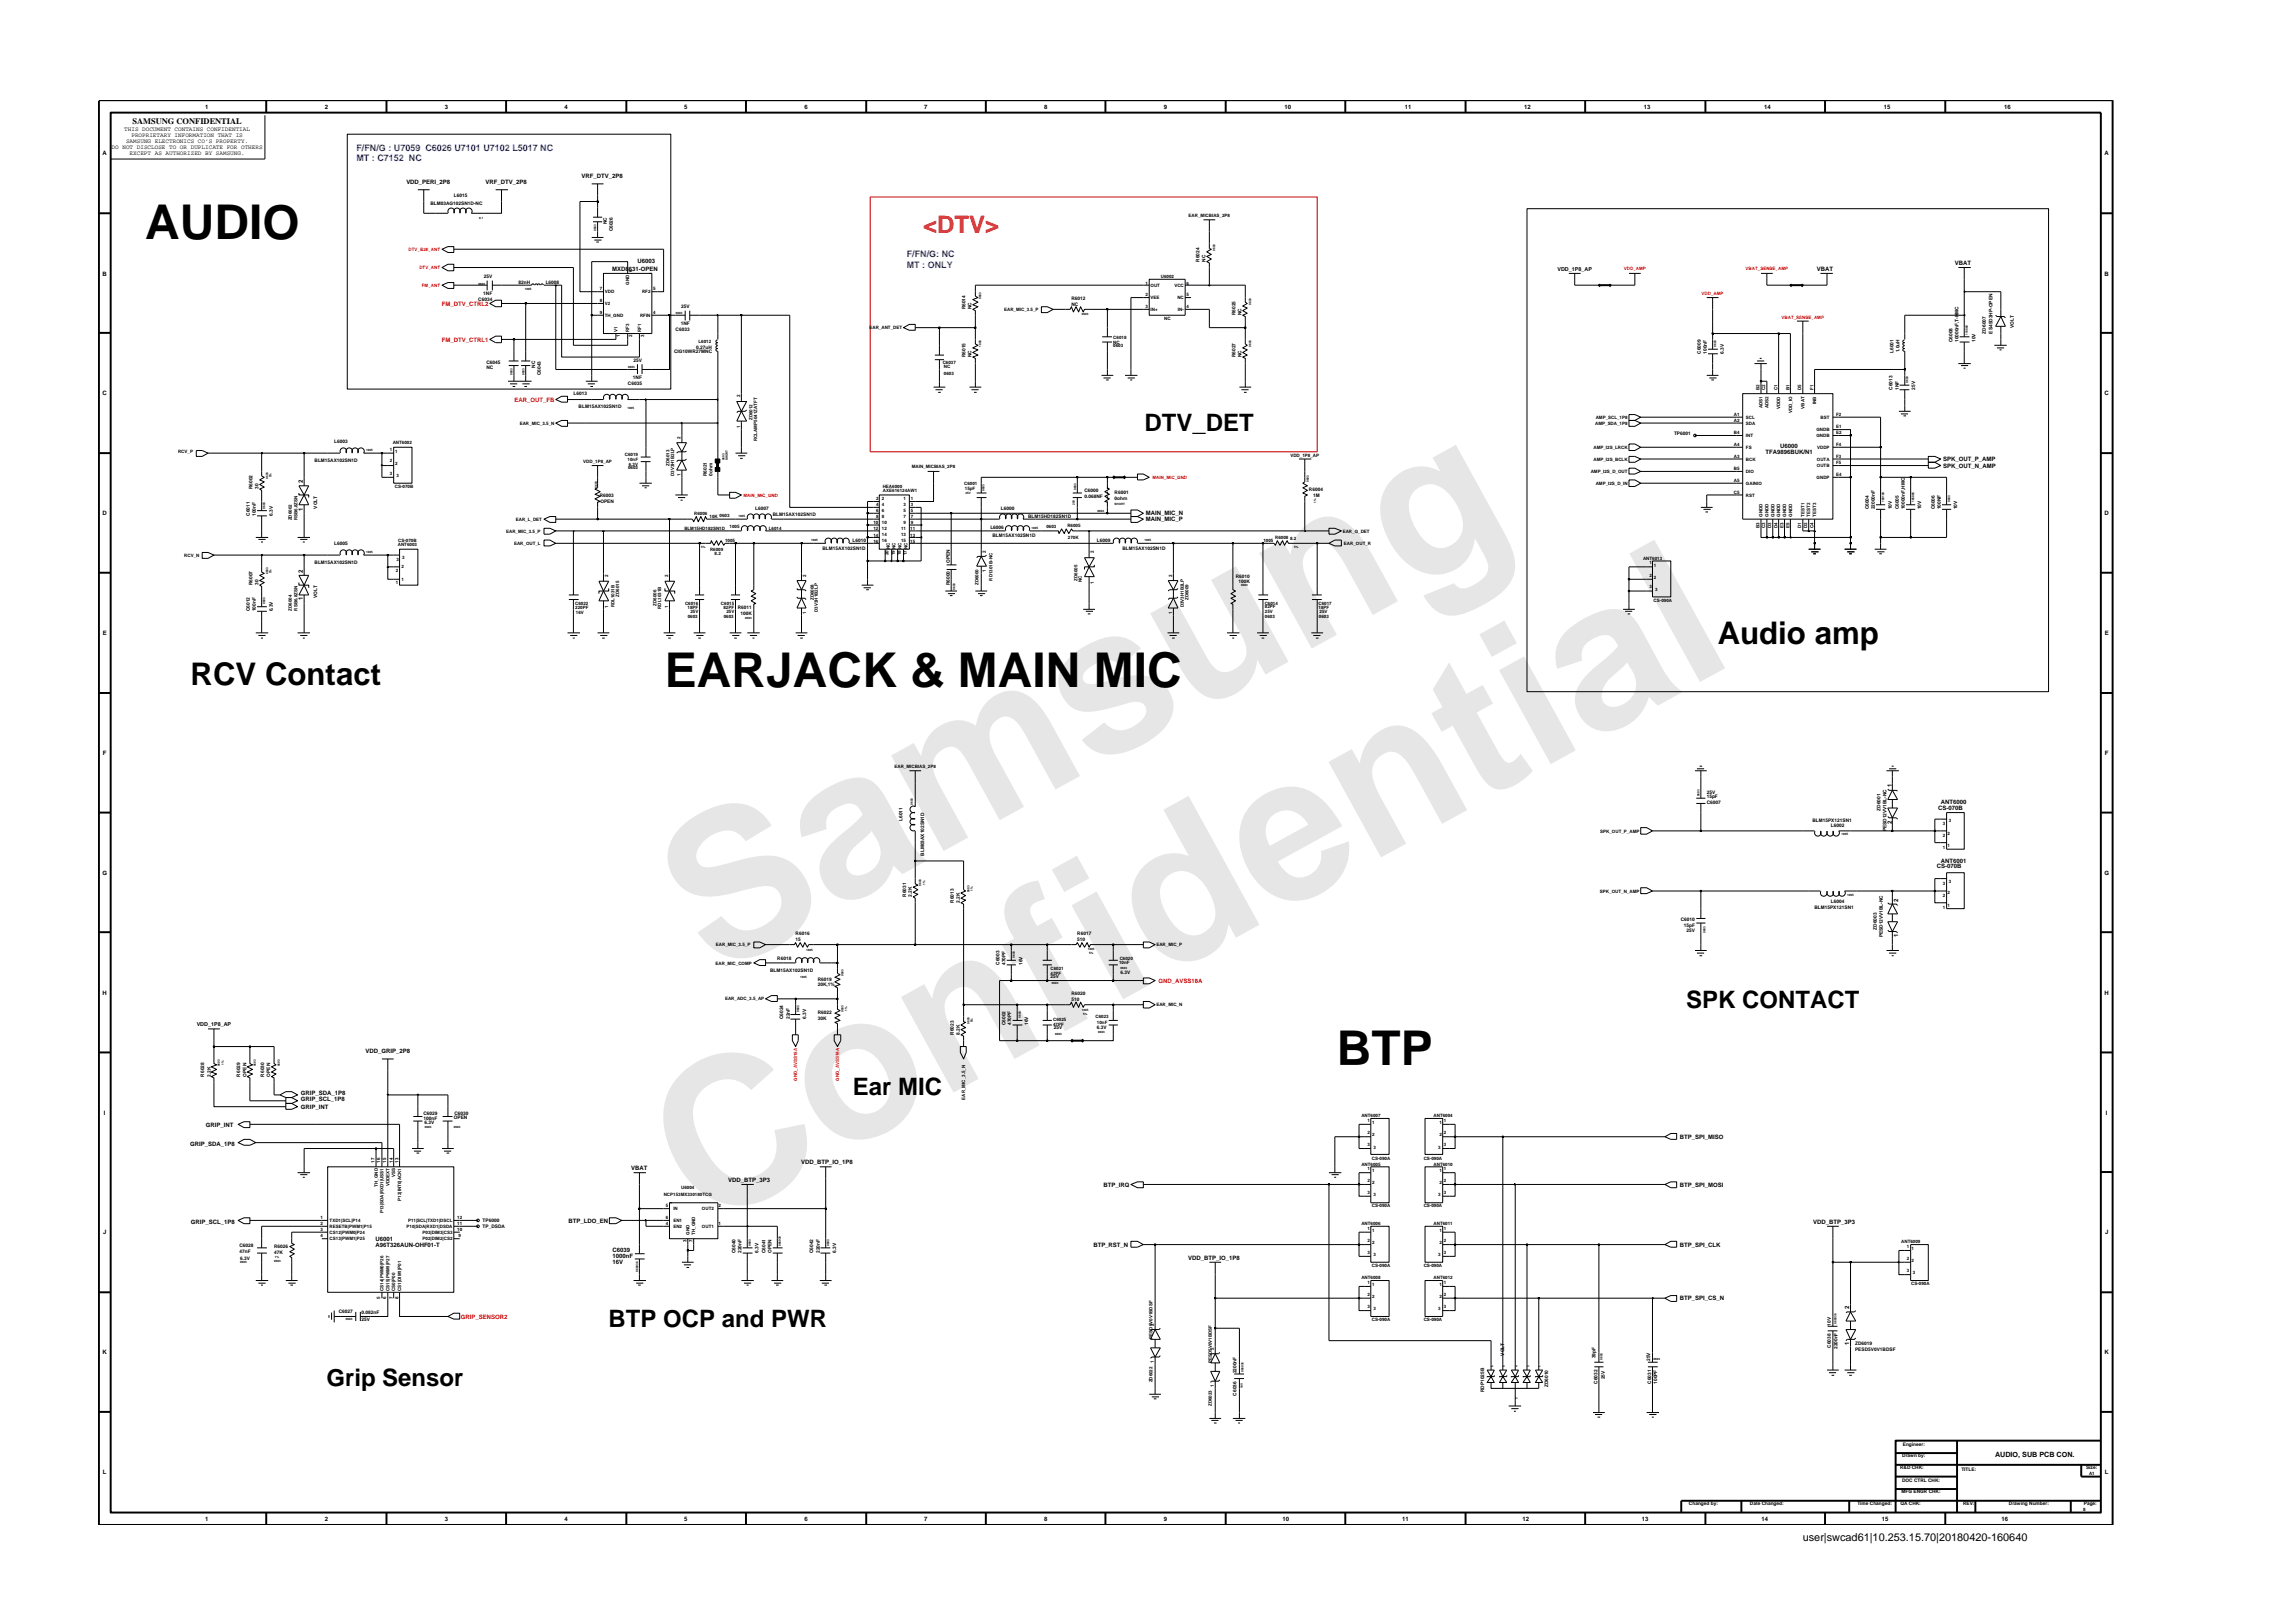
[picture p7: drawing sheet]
<svg xmlns="http://www.w3.org/2000/svg" width="297mm" height="210mm" viewBox="0 0 297 210" stroke-linecap="round" stroke-linejoin="round" font-family="sans-serif">
<defs><g id="words">
<g font-size="26.5" fill="#e6e6e6">
<text x="92.4" y="126.7" transform="rotate(-29 92.4 126.7)">Samsung</text>
<text x="91.1" y="159.4" transform="rotate(-29 91.1 159.4)">Confidential</text>
</g>
<g font-size="6.2">
<text x="18.8" y="30.9">AUDIO</text>
<text x="86.1" y="89">EARJACK &amp; MAIN MIC</text>
<text x="173.2" y="137.9">BTP</text>
</g>
<g font-size="4">
<text x="222.5" y="83.5">Audio amp</text>
<text x="24.7" y="88.7">RCV Contact</text>
</g>
<text font-size="3.1" fill="#f00" x="119.6" y="30.2">&lt;DTV&gt;</text>
<g font-size="3.1">
<text x="148.3" y="55.8">DTV_DET</text>
<text x="218.4" y="130.5">SPK CONTACT</text>
<text x="110.5" y="141.8">Ear MIC</text>
<text x="78.8" y="171.8">BTP OCP and PWR</text>
<text x="42.3" y="179.5">Grip Sensor</text>
</g>
<text font-size="1.4" x="233.5" y="199.7">user|swcad61|10.253.15.70|20180420-160640</text>
<g font-size="1.2" fill="#00f">
<text x="46.2" y="20.9">MT : C7152 NC</text>
<text x="46.2" y="19.5">F/FN/G : U7059 C6026 U7101 U7102 L5017 NC</text>
<text x="117.5" y="33.3">F/FN/G: NC</text>
<text x="117.5" y="34.7">MT : ONLY</text>
</g>
<text font-size="1.1" x="17.2" y="16.1">SAMSUNG CONFIDENTIAL</text>
<text font-size=".9" x="258.4" y="188.8">AUDIO, SUB PCB CON.</text>
<g font-size=".8">
<text x="16.1" y="17">THIS DOCUMENT CONTAINS CONFIDENTIAL</text>
<text x="17" y="17.8">PROPRIETARY INFORMATION THAT IS</text>
<text x="26.6" y="14.1">1</text>
<text x="42.1" y="14.1">2</text>
<text x="57.6" y="14.1">3</text>
<text x="73.1" y="14.1">4</text>
<text x="88.6" y="14.1">5</text>
<text x="104.2" y="14.1">6</text>
<text x="119.7" y="14.1">7</text>
<text x="135.3" y="14.1">8</text>
<text x="150.8" y="14.1">9</text>
<text x="166.4" y="14.1">10</text>
<text x="182" y="14.1">11</text>
<text x="197.5" y="14.1">12</text>
<text x="213" y="14.1">13</text>
<text x="228.5" y="14.1">14</text>
<text x="244" y="14.1">15</text>
<text x="259.6" y="14.1">16</text>
<text x="13.3" y="20.1">A</text>
<text x="14.5" y="19.3">DO NOT DISCLOSE TO OR DUPLICATE FOR OTHERS</text>
<text x="16.3" y="18.5">SAMSUNG ELECTRONICS CO’S PROPERTY.</text>
<text x="16.8" y="20.1">EXCEPT AS AUTHORIZED BY SAMSUNG.</text>
<text x="52.6" y="23.8">VDD_PERI_2P8</text>
<text x="62.9" y="23.8">VRF_DTV_2P8</text>
<text x="75.3" y="23.1">VRF_DTV_2P8</text>
<text x="272.6" y="20.1">A</text>
<text x="13.3" y="35.7">B</text>
<text x="79.3" y="35.1">MXD8631-OPEN</text>
<text x="82.6" y="34.1">U6003</text>
<text x="235.4" y="35.1">VBAT</text>
<text x="253.2" y="34.3">VBAT</text>
<text x="272.6" y="35.7">B</text>
<text x="13.3" y="51.2">C</text>
<text x="272.6" y="51.2">C</text>
<text x="228.7" y="58.8">TFA9896BUK/N1</text>
<text x="230.6" y="58.1">U6000</text>
<text x="251.7" y="59.7">SPK_OUT_P_AMP</text>
<text x="39.2" y="62.6" transform="rotate(-90 39.2 62.6)">2</text>
<text x="251.7" y="60.6">SPK_OUT_N_AMP</text>
<text x="13.3" y="66.7">D</text>
<text x="39.2" y="66.2" transform="rotate(-90 39.2 66.2)">1</text>
<text x="148.4" y="67.5">MAIN_MIC_P</text>
<text x="148.4" y="66.8">MAIN_MIC_N</text>
<text x="272.6" y="66.7">D</text>
<text x="39.2" y="77.8" transform="rotate(-90 39.2 77.8)">1</text>
<text x="39.2" y="74.3" transform="rotate(-90 39.2 74.3)">2</text>
<text x="13.3" y="82.3">E</text>
<text x="272.6" y="82.3">E</text>
<text x="13.3" y="97.8">F</text>
<text x="245.1" y="102" transform="rotate(-90 245.1 102)">1</text>
<text x="272.7" y="97.8">F</text>
<text x="245.1" y="106.7" transform="rotate(-90 245.1 106.7)">2</text>
<text x="251.1" y="104.9">CS-070B</text>
<text x="251.4" y="104.2">ANT6000</text>
<text x="13.3" y="113.3">G</text>
<text x="250.9" y="112.4">CS-070B</text>
<text x="251.4" y="111.8">ANT6001</text>
<text x="272.6" y="113.3">G</text>
<text x="245.9" y="116.8" transform="rotate(-90 245.9 116.8)">2</text>
<text x="245.9" y="121.4" transform="rotate(-90 245.9 121.4)">1</text>
<text x="13.3" y="128.8">H</text>
<text x="272.6" y="128.8">H</text>
<text x="47.3" y="136.5">VDD_GRIP_2P8</text>
<text x="39" y="142.6">GRIP_SCL_1P8</text>
<text x="39" y="141.9">GRIP_SDA_1P8</text>
<text x="39" y="143.7">GRIP_INT</text>
<text x="13.5" y="144.4">I</text>
<text x="24.6" y="148.5">GRIP_SDA_1P8</text>
<text x="26.7" y="145.9">GRIP_INT</text>
<text x="217.6" y="147.5">BTP_SPI_MISO</text>
<text x="272.8" y="144.4">I</text>
<text x="81.8" y="151.6">VBAT</text>
<text x="94.3" y="153.1">VDD_BTP_3P3</text>
<text x="103.8" y="150.8">VDD_BTP_IO_1P8</text>
<text x="143" y="153.7">BTP_IRQ</text>
<text x="217.6" y="153.7">BTP_SPI_MOSI</text>
<text x="13.4" y="159.9">J</text>
<text x="24.7" y="158.6">GRIP_SCL_1P8</text>
<text x="48.6" y="160.8">U6001</text>
<text x="48.6" y="161.5">A96T326AUN-OHF01-T</text>
<text x="73.6" y="158.4">BTP_LDO_EN</text>
<text x="141.6" y="161.5">BTP_RST_N</text>
<text x="217.6" y="161.5">BTP_SPI_CLK</text>
<text x="234.9" y="158.6">VDD_BTP_3P3</text>
<text x="272.7" y="159.9">J</text>
<text x="79.4" y="162.2">C6039</text>
<text x="79.4" y="162.9">1000nF</text>
<text x="79.4" y="163.8">16V</text>
<text x="153.9" y="163.2">VDD_BTP_IO_1P8</text>
<text x="217.6" y="168.5">BTP_SPI_CS_N</text>
<text x="239.6" y="169.5" transform="rotate(-90 239.6 169.5)">2</text>
<text x="13.3" y="175.4">K</text>
<text x="239.6" y="174.3" transform="rotate(-90 239.6 174.3)">1</text>
<text x="272.6" y="175.4">K</text>
<text x="13.3" y="191">L</text>
<text x="272.7" y="191">L</text>
<text x="26.6" y="197">1</text>
<text x="42.1" y="197">2</text>
<text x="57.6" y="197">3</text>
<text x="73.1" y="197">4</text>
<text x="88.6" y="197">5</text>
<text x="104.2" y="197">6</text>
<text x="119.7" y="197">7</text>
<text x="135.3" y="197">8</text>
<text x="150.8" y="197">9</text>
<text x="166.1" y="197">10</text>
<text x="181.6" y="197">11</text>
<text x="197.2" y="197">12</text>
<text x="212.7" y="197">13</text>
<text x="228.2" y="197">14</text>
<text x="243.8" y="197">15</text>
<text x="259.3" y="197">16</text>
</g>
<g font-size=".8" fill="#f00">
<text x="57.2" y="39.6">FM_DTV_CTRL2</text>
<text x="57.2" y="44.3">FM_DTV_CTRL1</text>
<text x="66.6" y="52">EAR_OUT_FB</text>
<text x="150.1" y="127.3">GND_AVSS18A</text>
<text x="59.7" y="170.8">GRIP_SENSOR2</text>
</g>
<g font-size=".7">
<text x="201.8" y="35.1">VDD_1P8_AP</text>
<text x="25.5" y="133">VDD_1P8_AP</text>
</g>
<g font-size=".6">
<text x="55.7" y="26.5">BLM03AG102SN1D-NC</text>
<text x="58.8" y="25.6">L6015</text>
<text x="78.6" y="29" transform="rotate(-90 78.6 29)">NC</text>
<text x="79.4" y="30" transform="rotate(-90 79.4 30)">C6026</text>
<text x="154" y="28.1">EAR_MICBIAS_2P8</text>
<text x="81.9" y="35.2" transform="rotate(-90 81.9 35.2)">6</text>
<text x="155.4" y="33.9" transform="rotate(-90 155.4 33.9)">R6024</text>
<text x="156.2" y="33.9" transform="rotate(-90 156.2 33.9)">NC</text>
<text x="62" y="39">C6034</text>
<text x="62.6" y="38.2">1NF</text>
<text x="62.7" y="36">25V</text>
<text x="67.2" y="36.8">82nH</text>
<text x="70.7" y="36.8">L6008</text>
<text x="77.7" y="37.6">7</text>
<text x="77.7" y="39.1">8</text>
<text x="77.7" y="40.7">9</text>
<text x="78.3" y="38">VDD</text>
<text x="78.3" y="39.5">V2</text>
<text x="78.3" y="41.1">TH_GND</text>
<text x="81.5" y="36.9" transform="rotate(-90 81.5 36.9)">GND</text>
<text x="82.9" y="41">RFIN</text>
<text x="83.2" y="38">RF2</text>
<text x="84.6" y="40.7">4</text>
<text x="84.6" y="37.6">5</text>
<text x="88.2" y="39.9">25V</text>
<text x="125.1" y="40.1" transform="rotate(-90 125.1 40.1)">R6014</text>
<text x="125.8" y="40.1" transform="rotate(-90 125.8 40.1)">NC</text>
<text x="130.1" y="40.3">EAR_MIC_3.5_P</text>
<text x="138.8" y="38.8">R6012</text>
<text x="138.8" y="39.7">NC</text>
<text x="148.4" y="39.9">3</text>
<text x="148.4" y="36.9">1</text>
<text x="148.4" y="38.4">2</text>
<text x="149" y="40.3">IN+</text>
<text x="149" y="37.2">OUT</text>
<text x="149" y="38.8">VEE</text>
<text x="150.4" y="36">U6002</text>
<text x="150.8" y="41.4">NC</text>
<text x="152.1" y="37.2">VCC</text>
<text x="152.5" y="38.8">NC</text>
<text x="152.6" y="40.3">IN-</text>
<text x="153.7" y="39.9">4</text>
<text x="153.7" y="38.4">5</text>
<text x="153.7" y="36.9">6</text>
<text x="160" y="40.8" transform="rotate(-90 160 40.8)">R6025</text>
<text x="160.8" y="40.8" transform="rotate(-90 160.8 40.8)">NC</text>
<text x="63" y="47.1">C6045</text>
<text x="63" y="47.9">NC</text>
<text x="69.3" y="47.7" transform="rotate(-90 69.3 47.7)">NC</text>
<text x="80" y="43" transform="rotate(-90 80 43)">V1</text>
<text x="80.3" y="43.7" transform="rotate(-90 80.3 43.7)">1</text>
<text x="81.5" y="43" transform="rotate(-90 81.5 43)">RF3</text>
<text x="81.9" y="43.7" transform="rotate(-90 81.9 43.7)">2</text>
<text x="82.1" y="46.9">25V</text>
<text x="83" y="43" transform="rotate(-90 83 43)">RF1</text>
<text x="83.4" y="43.7" transform="rotate(-90 83.4 43.7)">3</text>
<text x="87.3" y="45.8">CIG10WR27MNC</text>
<text x="87.5" y="42.9">C6033</text>
<text x="88.2" y="42.1">1NF</text>
<text x="90.2" y="45.2">0.27uH</text>
<text x="90.5" y="44.4">L6012</text>
<text x="112.6" y="42.7">EAR_ANT_DET</text>
<text x="122.1" y="47.1">C6037</text>
<text x="122.3" y="47.7">NC</text>
<text x="125.1" y="46.3" transform="rotate(-90 125.1 46.3)">R6015</text>
<text x="125.8" y="46.3" transform="rotate(-90 125.8 46.3)">NC</text>
<text x="144.2" y="45">0603</text>
<text x="144.2" y="44.6">NC</text>
<text x="144.2" y="44">C6018</text>
<text x="160" y="46.3" transform="rotate(-90 160 46.3)">R6027</text>
<text x="160.8" y="46.3" transform="rotate(-90 160.8 46.3)">NC</text>
<text x="220.3" y="45.8" transform="rotate(-90 220.3 45.8)">C6009</text>
<text x="221.1" y="45.8" transform="rotate(-90 221.1 45.8)">100nF</text>
<text x="223.3" y="45.8" transform="rotate(-90 223.3 45.8)">6.3V</text>
<text x="245.3" y="45.7" transform="rotate(-90 245.3 45.7)">L6001</text>
<text x="246.1" y="45.7" transform="rotate(-90 246.1 45.7)">1.0uH</text>
<text x="252.9" y="44.3" transform="rotate(-90 252.9 44.3)">C6008</text>
<text x="253.7" y="44.3" transform="rotate(-90 253.7 44.3)">10000nF,T-HMC</text>
<text x="255.9" y="44.3" transform="rotate(-90 255.9 44.3)">10V</text>
<text x="257.2" y="43.2" transform="rotate(-90 257.2 43.2)">ZD6007</text>
<text x="258.1" y="43.2" transform="rotate(-90 258.1 43.2)">ES45D3HP-OPEN</text>
<text x="260.9" y="42.5" transform="rotate(-90 260.9 42.5)">VOLT</text>
<text x="70.1" y="48.6" transform="rotate(-90 70.1 48.6)">C6043</text>
<text x="74.3" y="51.2">L6013</text>
<text x="75" y="52.9">BLM15AX102SN1D</text>
<text x="81.3" y="49.8">C6035</text>
<text x="82" y="49.1">1NF</text>
<text x="95.9" y="51.4" transform="rotate(-90 95.9 51.4)">2</text>
<text x="122.3" y="48.6">0603</text>
<text x="224.6" y="53.9">A1</text>
<text x="227.9" y="50.5" transform="rotate(-90 227.9 50.5)">B2</text>
<text x="228.3" y="52.9" transform="rotate(-90 228.3 52.9)">ADS1</text>
<text x="228.7" y="50.5" transform="rotate(-90 228.7 50.5)">C2</text>
<text x="229.1" y="52.9" transform="rotate(-90 229.1 52.9)">ADS2</text>
<text x="230.3" y="50.5" transform="rotate(-90 230.3 50.5)">C1</text>
<text x="230.6" y="53" transform="rotate(-90 230.6 53)">VDDD</text>
<text x="231.8" y="50.5" transform="rotate(-90 231.8 50.5)">B1</text>
<text x="232.1" y="53.5" transform="rotate(-90 232.1 53.5)">VDD_IO</text>
<text x="233.3" y="50.5" transform="rotate(-90 233.3 50.5)">D5</text>
<text x="233.8" y="52.9" transform="rotate(-90 233.8 52.9)">VBAT</text>
<text x="234.9" y="50.5" transform="rotate(-90 234.9 50.5)">F1</text>
<text x="235.3" y="52.3" transform="rotate(-90 235.3 52.3)">INB</text>
<text x="237.9" y="53.9">F2</text>
<text x="245.1" y="50.5" transform="rotate(-90 245.1 50.5)">C6013</text>
<text x="246" y="50.5" transform="rotate(-90 246 50.5)">1NF</text>
<text x="248.1" y="50.5" transform="rotate(-90 248.1 50.5)">25V</text>
<text x="23.1" y="58.7">RCV_P</text>
<text x="40.7" y="59.9">BLM15AX102SN1D</text>
<text x="43.3" y="57.3">L6003</text>
<text x="50.5" y="58.4">1</text>
<text x="50.5" y="59.9">2</text>
<text x="50.9" y="57.5">ANT6002</text>
<text x="51.2" y="58.7">1</text>
<text x="67.3" y="55">EAR_MIC_3.5_N</text>
<text x="75.6" y="59.9">VDD_1P8_AP</text>
<text x="80.9" y="59.1">C6019</text>
<text x="81.3" y="59.7">10nF</text>
<text x="88.2" y="56.9" transform="rotate(-90 88.2 56.9)">2</text>
<text x="95.9" y="55.5" transform="rotate(-90 95.9 55.5)">1</text>
<text x="97.5" y="54.4" transform="rotate(-90 97.5 54.4)">ZD6012</text>
<text x="98.1" y="57.1" transform="rotate(-90 98.1 57.1)">RCLAMP5041ZATFT</text>
<text x="167.2" y="59.2">VDD_1P8_AP</text>
<text x="206.4" y="58.2">AMP_I2S_LRCK</text>
<text x="206.4" y="59.7">AMP_I2S_BCLK</text>
<text x="206.6" y="55">AMP_SDA_1P8</text>
<text x="206.7" y="54.3">AMP_SCL_1P8</text>
<text x="216.9" y="56.4">TP6001</text>
<text x="224.6" y="56.2">B4</text>
<text x="224.6" y="54.7">A2</text>
<text x="224.6" y="59.3">A3</text>
<text x="224.6" y="57.7">A4</text>
<text x="226.2" y="56.6">INT</text>
<text x="226.2" y="54.3">SCL</text>
<text x="226.2" y="55">SDA</text>
<text x="226.2" y="59.7">BCK</text>
<text x="226.2" y="58.2">FS</text>
<text x="235.3" y="55.9">GNDB</text>
<text x="235.3" y="56.6">GNDB</text>
<text x="235.4" y="59.7">OUTA</text>
<text x="235.4" y="58.2">VDDP</text>
<text x="235.8" y="54.3">BST</text>
<text x="237.8" y="55.4">E1</text>
<text x="237.8" y="56.2">E2</text>
<text x="237.9" y="59.3">F3</text>
<text x="237.9" y="57.7">F4</text>
<text x="32.7" y="63.4" transform="rotate(-90 32.7 63.4)">R6002</text>
<text x="33.5" y="63.4" transform="rotate(-90 33.5 63.4)">30</text>
<text x="41.1" y="65.9" transform="rotate(-90 41.1 65.9)">VOLT</text>
<text x="50.5" y="61.5">3</text>
<text x="51.1" y="63.2">CS-070B</text>
<text x="51.2" y="60.2">2</text>
<text x="51.4" y="61.8">3</text>
<text x="77.7" y="64.4">R6003</text>
<text x="77.8" y="65.1">OPEN</text>
<text x="81.4" y="60.7">0603</text>
<text x="81.5" y="60.3">6.3V</text>
<text x="86.7" y="60.3" transform="rotate(-90 86.7 60.3)">ZD6013</text>
<text x="87.3" y="61.7" transform="rotate(-90 87.3 61.7)">D3V3H1B2LP</text>
<text x="88.2" y="61.7" transform="rotate(-90 88.2 61.7)">1</text>
<text x="91.6" y="61.7" transform="rotate(-90 91.6 61.7)">R6021</text>
<text x="92.3" y="61.7" transform="rotate(-90 92.3 61.7)">0ohm</text>
<text x="113.5" y="64.8">2</text>
<text x="113.5" y="65.6">4</text>
<text x="114.2" y="64.8">2</text>
<text x="114.2" y="65.6">4</text>
<text x="114.3" y="63.2">HEA6000</text>
<text x="114.4" y="63.8">AXE616124AW1</text>
<text x="117.1" y="64.8">1</text>
<text x="117.1" y="65.6">3</text>
<text x="118" y="64.8">1</text>
<text x="118" y="65.6">3</text>
<text x="118.1" y="60.7">MAIN_MICBIAS_2P8</text>
<text x="124.9" y="62.9">C6001</text>
<text x="125" y="63.4">15pF</text>
<text x="140.5" y="63.8">C6000</text>
<text x="140.5" y="64.5">0.068NF</text>
<text x="144.4" y="64.7">0ohm</text>
<text x="144.4" y="64">R6001</text>
<text x="169.6" y="63.6">R6004</text>
<text x="170.1" y="64.4">1M</text>
<text x="206.1" y="61.3">AMP_I2S_D_OUT</text>
<text x="206.7" y="62.8">AMP_I2S_D_IN</text>
<text x="224.6" y="60.9">B5</text>
<text x="224.6" y="64">C5</text>
<text x="224.6" y="62.4">A5</text>
<text x="226.2" y="61.3">DIO</text>
<text x="226.2" y="64.3">RST</text>
<text x="226.2" y="62.8">GAINIO</text>
<text x="235.3" y="62">GNDP</text>
<text x="235.4" y="60.5">OUTB</text>
<text x="237.8" y="61.6">E4</text>
<text x="237.9" y="60.1">F5</text>
<text x="242.1" y="66" transform="rotate(-90 242.1 66)">C6004</text>
<text x="242.9" y="66" transform="rotate(-90 242.9 66)">22000nF</text>
<text x="245.1" y="66" transform="rotate(-90 245.1 66)">10V</text>
<text x="246" y="66" transform="rotate(-90 246 66)">C6005</text>
<text x="246.7" y="66" transform="rotate(-90 246.7 66)">10000nF,HMC</text>
<text x="248.9" y="66" transform="rotate(-90 248.9 66)">10V</text>
<text x="250.6" y="66" transform="rotate(-90 250.6 66)">C6006</text>
<text x="251.4" y="66" transform="rotate(-90 251.4 66)">100NF</text>
<text x="253.5" y="66" transform="rotate(-90 253.5 66)">10V</text>
<text x="32.4" y="66.8" transform="rotate(-90 32.4 66.8)">C6011</text>
<text x="33.1" y="66.8" transform="rotate(-90 33.1 66.8)">100nF</text>
<text x="35.3" y="66.8" transform="rotate(-90 35.3 66.8)">6.3V</text>
<text x="37.8" y="67.4" transform="rotate(-90 37.8 67.4)">ZD6002</text>
<text x="38.6" y="67.4" transform="rotate(-90 38.6 67.4)">RSB6.8ZSN</text>
<text x="43.3" y="70.6">L6005</text>
<text x="51.5" y="70.8">ANT6003</text>
<text x="51.6" y="70.2">CS-070B</text>
<text x="65.6" y="69">EAR_MIC_3.5_P</text>
<text x="66.6" y="70.6">EAR_OUT_L</text>
<text x="66.8" y="67.5">EAR_L_DET</text>
<text x="88.7" y="68.7">BLM15HD182SN1D</text>
<text x="89.9" y="66.7">R6006</text>
<text x="91.9" y="67.1">10K</text>
<text x="92" y="71.3">R6009</text>
<text x="92.6" y="71.9">8.2</text>
<text x="93.2" y="66.9">0603</text>
<text x="93.9" y="70.2">1005</text>
<text x="94.5" y="68.4">1005</text>
<text x="97.8" y="66.1">L6007</text>
<text x="99.6" y="68.7">L6014</text>
<text x="100.1" y="66.9">BLM15AX102SN1D</text>
<text x="106.5" y="71.2">BLM15AX102SN1D</text>
<text x="110.5" y="70.2">L6010</text>
<text x="113.1" y="67.8">10</text>
<text x="113.1" y="69.6">14</text>
<text x="113.1" y="70.4">16</text>
<text x="113.1" y="68.7">12</text>
<text x="113.5" y="66.3">6</text>
<text x="113.5" y="67.1">8</text>
<text x="114.2" y="66.3">6</text>
<text x="114.2" y="67.1">8</text>
<text x="114.2" y="67.8">10</text>
<text x="114.2" y="69.5">14</text>
<text x="114.2" y="70.2">16</text>
<text x="114.2" y="68.7">12</text>
<text x="115.1" y="71.9" transform="rotate(-90 115.1 71.9)">20</text>
<text x="115.3" y="71.1" transform="rotate(-90 115.3 71.1)">NC</text>
<text x="115.9" y="71.9" transform="rotate(-90 115.9 71.9)">19</text>
<text x="116" y="71.1" transform="rotate(-90 116 71.1)">NC</text>
<text x="116.7" y="71.9" transform="rotate(-90 116.7 71.9)">18</text>
<text x="116.7" y="68.7">11</text>
<text x="116.7" y="69.5">13</text>
<text x="116.7" y="70.2">15</text>
<text x="116.8" y="71.1" transform="rotate(-90 116.8 71.1)">NC</text>
<text x="117.1" y="67.1">7</text>
<text x="117.1" y="67.8">9</text>
<text x="117.1" y="66.3">5</text>
<text x="117.5" y="71.9" transform="rotate(-90 117.5 71.9)">17</text>
<text x="117.5" y="71.1" transform="rotate(-90 117.5 71.1)">NC</text>
<text x="117.9" y="68.7">11</text>
<text x="117.9" y="69.6">13</text>
<text x="117.9" y="70.4">15</text>
<text x="118" y="67.1">7</text>
<text x="118" y="67.8">9</text>
<text x="118" y="66.3">5</text>
<text x="127.7" y="71.6" transform="rotate(-90 127.7 71.6)">2</text>
<text x="128.3" y="68.5">L6006</text>
<text x="128.5" y="69.6">BLM15AX102SN1D</text>
<text x="129.7" y="66.1">L6000</text>
<text x="133.2" y="67.1">BLM15HD182SN1D</text>
<text x="135.6" y="68.4">0603</text>
<text x="138.3" y="68.2">R6005</text>
<text x="138.3" y="69.8">270K</text>
<text x="141.7" y="71.6" transform="rotate(-90 141.7 71.6)">2</text>
<text x="142.1" y="70.2">L6009</text>
<text x="145.4" y="71.2">BLM15AX102SN1D</text>
<text x="163.7" y="70.2">1005</text>
<text x="165.2" y="69.8">R6008</text>
<text x="167.1" y="70">8.2</text>
<text x="173.9" y="69">EAR_G_DET</text>
<text x="174.1" y="70.6">EAR_OUT_R</text>
<text x="227.9" y="68.4" transform="rotate(-90 227.9 68.4)">B3</text>
<text x="228.3" y="66.9" transform="rotate(-90 228.3 66.9)">GNDD</text>
<text x="228.7" y="68.4" transform="rotate(-90 228.7 68.4)">C3</text>
<text x="229.1" y="66.9" transform="rotate(-90 229.1 66.9)">GNDD</text>
<text x="229.4" y="68.4" transform="rotate(-90 229.4 68.4)">D3</text>
<text x="229.9" y="66.9" transform="rotate(-90 229.9 66.9)">GNDD</text>
<text x="230.3" y="68.4" transform="rotate(-90 230.3 68.4)">D4</text>
<text x="230.6" y="66.9" transform="rotate(-90 230.6 66.9)">GNDD</text>
<text x="231" y="68.4" transform="rotate(-90 231 68.4)">E3</text>
<text x="231.4" y="66.9" transform="rotate(-90 231.4 66.9)">GNDD</text>
<text x="231.8" y="68.4" transform="rotate(-90 231.8 68.4)">E5</text>
<text x="232.1" y="66.9" transform="rotate(-90 232.1 66.9)">GNDD</text>
<text x="233.3" y="68.4" transform="rotate(-90 233.3 68.4)">D1</text>
<text x="233.8" y="66.9" transform="rotate(-90 233.8 66.9)">TEST1</text>
<text x="234.1" y="68.4" transform="rotate(-90 234.1 68.4)">D2</text>
<text x="234.5" y="66.9" transform="rotate(-90 234.5 66.9)">TEST2</text>
<text x="234.9" y="68.4" transform="rotate(-90 234.9 68.4)">C4</text>
<text x="235.3" y="66.9" transform="rotate(-90 235.3 66.9)">TEST3</text>
<text x="23.9" y="72.1">RCV_N</text>
<text x="32.7" y="75.8" transform="rotate(-90 32.7 75.8)">R6007</text>
<text x="33.5" y="75.8" transform="rotate(-90 33.5 75.8)">30</text>
<text x="40.7" y="73.1">BLM15AX102SN1D</text>
<text x="41.1" y="77.5" transform="rotate(-90 41.1 77.5)">VOLT</text>
<text x="51.3" y="75.6">1</text>
<text x="51.3" y="74.1">2</text>
<text x="51.4" y="72.7">3</text>
<text x="52" y="75.3">1</text>
<text x="52" y="73.6">2</text>
<text x="52.1" y="72.4">3</text>
<text x="78.8" y="74.7" transform="rotate(-90 78.8 74.7)">2</text>
<text x="80.2" y="77.3" transform="rotate(-90 80.2 77.3)">ZD6015</text>
<text x="86.6" y="74.7" transform="rotate(-90 86.6 74.7)">2</text>
<text x="104.4" y="74.7" transform="rotate(-90 104.4 74.7)">2</text>
<text x="105.4" y="77.8" transform="rotate(-90 105.4 77.8)">ZD6008</text>
<text x="123" y="75.8" transform="rotate(-90 123 75.8)">R6000</text>
<text x="123" y="72.9" transform="rotate(-90 123 72.9)">OPEN</text>
<text x="126.8" y="75.8" transform="rotate(-90 126.8 75.8)">ZD6000</text>
<text x="127.7" y="74.1" transform="rotate(-90 127.7 74.1)">1</text>
<text x="128.6" y="75.2" transform="rotate(-90 128.6 75.2)">RD1301B-NC</text>
<text x="139.6" y="75.2" transform="rotate(-90 139.6 75.2)">ZD6005</text>
<text x="140.2" y="75.4" transform="rotate(-90 140.2 75.4)">NC</text>
<text x="141.7" y="75.6" transform="rotate(-90 141.7 75.6)">1</text>
<text x="151.8" y="74.7" transform="rotate(-90 151.8 74.7)">2</text>
<text x="154" y="77.8" transform="rotate(-90 154 77.8)">ZD6009</text>
<text x="160.1" y="74.9">R6010</text>
<text x="160.4" y="75.5">100K</text>
<text x="212.8" y="72.5">ANT6013</text>
<text x="213.7" y="73.1">1</text>
<text x="213.7" y="74.7">2</text>
<text x="213.7" y="76.2">3</text>
<text x="214.2" y="75">2</text>
<text x="214.2" y="73.4">1</text>
<text x="214.4" y="76.6">3</text>
<text x="32.4" y="79.2" transform="rotate(-90 32.4 79.2)">C6012</text>
<text x="33.1" y="79.2" transform="rotate(-90 33.1 79.2)">100nF</text>
<text x="35.3" y="79.2" transform="rotate(-90 35.3 79.2)">6.3V</text>
<text x="37.8" y="79.1" transform="rotate(-90 37.8 79.1)">ZD6004</text>
<text x="38.6" y="79.1" transform="rotate(-90 38.6 79.1)">RSB6.8ZSN</text>
<text x="74.5" y="78.9">220PF</text>
<text x="74.5" y="78.3">C6022</text>
<text x="74.6" y="79.5">16V</text>
<text x="78.8" y="78.8" transform="rotate(-90 78.8 78.8)">1</text>
<text x="79.6" y="78.7" transform="rotate(-90 79.6 78.7)">RDL1031B</text>
<text x="85" y="78.5" transform="rotate(-90 85 78.5)">ZD6006</text>
<text x="85.6" y="78.9" transform="rotate(-90 85.6 78.9)">RDL1031B</text>
<text x="86.6" y="78.8" transform="rotate(-90 86.6 78.8)">1</text>
<text x="88.7" y="78.3">C6016</text>
<text x="89.1" y="78.9">18PF</text>
<text x="89.1" y="80">0603</text>
<text x="89.4" y="79.4">25V</text>
<text x="93.4" y="78.3">C6015</text>
<text x="93.7" y="78.9">82PF</text>
<text x="93.8" y="80">0603</text>
<text x="94.1" y="79.4">25V</text>
<text x="95.6" y="78.9">R6011</text>
<text x="95.9" y="79.7">100K</text>
<text x="104.4" y="79.5" transform="rotate(-90 104.4 79.5)">1</text>
<text x="105.9" y="79.3" transform="rotate(-90 105.9 79.3)">D3V3H1B2LP</text>
<text x="151.8" y="79.5" transform="rotate(-90 151.8 79.5)">1</text>
<text x="153.4" y="78.7" transform="rotate(-90 153.4 78.7)">D3V3H1B2LP</text>
<text x="163.8" y="78.3">C6014</text>
<text x="163.9" y="78.8">82PF</text>
<text x="163.9" y="79.4">25V</text>
<text x="163.9" y="80">0603</text>
<text x="170.8" y="78.3">C6017</text>
<text x="170.8" y="78.9">18PF</text>
<text x="170.9" y="80">0603</text>
<text x="171" y="79.4">25V</text>
<text x="214.2" y="78">CS-090A</text>
<text x="115.9" y="99.5">EAR_MICBIAS_2P8</text>
<text x="116.9" y="106.4" transform="rotate(-90 116.9 106.4)">L6011</text>
<text x="207.3" y="107.9">SPK_OUT_P_AMP</text>
<text x="221.1" y="104.2">C6007</text>
<text x="221.1" y="102.8">25V</text>
<text x="221.1" y="103.4">15pF</text>
<text x="234.8" y="106.5">BLM15PX121SN1</text>
<text x="237.2" y="107.1">L6002</text>
<text x="243.6" y="105" transform="rotate(-90 243.6 105)">ZD6001</text>
<text x="244.4" y="107.7" transform="rotate(-90 244.4 107.7)">PESD12VV1BL-NC</text>
<text x="251.7" y="106.9">3</text>
<text x="252.4" y="106.5">3</text>
<text x="119.7" y="110.9" transform="rotate(-90 119.7 110.9)">BLM03AX102SN1D</text>
<text x="251.7" y="110">1</text>
<text x="251.7" y="108.4">2</text>
<text x="252.3" y="109.7">1</text>
<text x="252.3" y="108.1">2</text>
<text x="117.4" y="116.2" transform="rotate(-90 117.4 116.2)">R6031</text>
<text x="118.1" y="116.2" transform="rotate(-90 118.1 116.2)">2.2K</text>
<text x="123.6" y="117" transform="rotate(-90 123.6 117)">R6013</text>
<text x="124.3" y="117" transform="rotate(-90 124.3 117)">2.2K</text>
<text x="207.3" y="115.6">SPK_OUT_N_AMP</text>
<text x="217.7" y="119.3">C6010</text>
<text x="235" y="117.8">BLM15PX121SN1</text>
<text x="237.2" y="117">L6004</text>
<text x="251.7" y="117.7">1</text>
<text x="251.7" y="116.2">2</text>
<text x="251.7" y="114.7">3</text>
<text x="252.3" y="117.5">1</text>
<text x="252.3" y="115.9">2</text>
<text x="252.4" y="114.3">3</text>
<text x="92.7" y="125">EAR_MIC_COMP</text>
<text x="92.7" y="122.6">EAR_MIC_3.5_P</text>
<text x="99.8" y="125.9">BLM15AX102SN1D</text>
<text x="100.7" y="124.3">R6018</text>
<text x="103.1" y="121.9">15</text>
<text x="103.1" y="121.2">R6016</text>
<text x="129.5" y="125" transform="rotate(-90 129.5 125)">C6003</text>
<text x="130.2" y="125" transform="rotate(-90 130.2 125)">470PF</text>
<text x="132.4" y="125" transform="rotate(-90 132.4 125)">16V</text>
<text x="136.1" y="125.7">C6021</text>
<text x="139.6" y="121.9">510</text>
<text x="139.6" y="121.2">R6017</text>
<text x="145" y="124.9">10nF</text>
<text x="145.1" y="124.3">C6020</text>
<text x="149.8" y="122.6">EAR_MIC_P</text>
<text x="218.1" y="120.1">15pF</text>
<text x="218.5" y="120.7">25V</text>
<text x="243.1" y="120.4" transform="rotate(-90 243.1 120.4)">ZD6003</text>
<text x="243.9" y="121.4" transform="rotate(-90 243.9 121.4)">PESD12VV1BL-NC</text>
<text x="93.9" y="129.6">EAR_ADC_3.5_AP</text>
<text x="105.9" y="131.3">R6022</text>
<text x="105.9" y="127">R6019</text>
<text x="105.9" y="127.8">20K,1%</text>
<text x="136.1" y="126.7">25V</text>
<text x="136.1" y="126.3">47PF</text>
<text x="138.8" y="128.9">R6020</text>
<text x="138.8" y="129.7">510</text>
<text x="141.9" y="131.9">C6023</text>
<text x="145.1" y="126.1">6.3V</text>
<text x="149.8" y="130.4">EAR_MIC_N</text>
<text x="101.5" y="132" transform="rotate(-90 101.5 132)">C6024</text>
<text x="102.3" y="132" transform="rotate(-90 102.3 132)">22nF</text>
<text x="104.4" y="132" transform="rotate(-90 104.4 132)">6.3V</text>
<text x="105.9" y="132.1">30K</text>
<text x="123.6" y="134.1" transform="rotate(-90 123.6 134.1)">R6023</text>
<text x="124.3" y="134.1" transform="rotate(-90 124.3 134.1)">8.2K</text>
<text x="130.2" y="132.8" transform="rotate(-90 130.2 132.8)">C6002</text>
<text x="131" y="132.8" transform="rotate(-90 131 132.8)">470PF</text>
<text x="133.2" y="132.8" transform="rotate(-90 133.2 132.8)">16V</text>
<text x="136.4" y="132.9">47PF</text>
<text x="136.4" y="132.3">C6025</text>
<text x="136.5" y="133.3">25V</text>
<text x="142.1" y="132.6">10nF</text>
<text x="142.1" y="133.3">6.3V</text>
<text x="26.4" y="139.5" transform="rotate(-90 26.4 139.5)">R6028</text>
<text x="27.3" y="139.5" transform="rotate(-90 27.3 139.5)">2.2K</text>
<text x="31.1" y="139.5" transform="rotate(-90 31.1 139.5)">R6029</text>
<text x="31.9" y="139.5" transform="rotate(-90 31.9 139.5)">OPEN</text>
<text x="34.2" y="139.5" transform="rotate(-90 34.2 139.5)">R6030</text>
<text x="35" y="139.5" transform="rotate(-90 35 139.5)">OPEN</text>
<text x="125" y="142.4" transform="rotate(-90 125 142.4)">EAR_MIC_3.5_N</text>
<text x="54.8" y="144.5">C6029</text>
<text x="54.9" y="145.1">100nF</text>
<text x="55" y="145.7">6.3V</text>
<text x="58.8" y="145">OPEN</text>
<text x="58.9" y="144.4">C6030</text>
<text x="176.4" y="144.7">ANT6007</text>
<text x="177.2" y="146.9">2</text>
<text x="177.2" y="148.5">3</text>
<text x="177.2" y="145.3">1</text>
<text x="177.8" y="147.2">2</text>
<text x="177.8" y="145.7">1</text>
<text x="177.9" y="148.8">3</text>
<text x="185.7" y="144.7">ANT6004</text>
<text x="186.3" y="148.8">3</text>
<text x="186.5" y="145.7">1</text>
<text x="186.5" y="147.2">2</text>
<text x="187.1" y="145.3">1</text>
<text x="187.1" y="146.9">2</text>
<text x="187.1" y="148.4">3</text>
<text x="48.5" y="150.6" transform="rotate(-90 48.5 150.6)">17</text>
<text x="48.9" y="153.7" transform="rotate(-90 48.9 153.7)">TH_GND</text>
<text x="49.3" y="150.6" transform="rotate(-90 49.3 150.6)">16</text>
<text x="50" y="150.6" transform="rotate(-90 50 150.6)">15</text>
<text x="50.4" y="153.7" transform="rotate(-90 50.4 153.7)">VDDEXT</text>
<text x="50.9" y="150.6" transform="rotate(-90 50.9 150.6)">14</text>
<text x="51.2" y="152.5" transform="rotate(-90 51.2 152.5)">VSS</text>
<text x="51.6" y="150.6" transform="rotate(-90 51.6 150.6)">13</text>
<text x="52" y="155.5" transform="rotate(-90 52 155.5)">P12|INT0|ACK1</text>
<text x="86" y="154.9">NCP153MX330180TCG</text>
<text x="88.2" y="154">U6004</text>
<text x="176.4" y="151">ANT6005</text>
<text x="177.2" y="151.6">1</text>
<text x="177.2" y="153.1">2</text>
<text x="177.2" y="154.6">3</text>
<text x="177.7" y="150.2">CS-090A</text>
<text x="177.8" y="151.8">1</text>
<text x="177.8" y="153.4">2</text>
<text x="177.9" y="155">3</text>
<text x="184.4" y="150.2">CS-090A</text>
<text x="185.7" y="151">ANT6010</text>
<text x="186.3" y="155">3</text>
<text x="186.5" y="151.8">1</text>
<text x="186.5" y="153.4">2</text>
<text x="187.1" y="151.6">1</text>
<text x="187.1" y="153.1">2</text>
<text x="187.1" y="154.6">3</text>
<text x="31" y="161.6">C6028</text>
<text x="35.5" y="161.7">R6026</text>
<text x="41.5" y="158">1</text>
<text x="41.5" y="158.7">2</text>
<text x="41.5" y="159.5">3</text>
<text x="41.5" y="160.3">4</text>
<text x="42.7" y="158.3">TXD1|SCL|P14</text>
<text x="42.7" y="159.1">RESETB|PWM1|P15</text>
<text x="42.7" y="159.8">CS12|PWM0|P24</text>
<text x="42.7" y="160.7">CS13|PWM1|P25</text>
<text x="49.7" y="157.2" transform="rotate(-90 49.7 157.2)">P13|SDA|RXD1|USS1</text>
<text x="52.7" y="159.1">P10|SDA|RXD1|DSDA</text>
<text x="52.9" y="158.3">P11|SCL|TXD1|DSCL</text>
<text x="54.7" y="160.7">P02|DIM2|CS2</text>
<text x="54.7" y="159.8">P03|DIM3|CS3</text>
<text x="59.2" y="159.5">10</text>
<text x="59.2" y="158.7">11</text>
<text x="59.2" y="158">12</text>
<text x="59.4" y="160.3">9</text>
<text x="62.5" y="159.1">TP_DSDA</text>
<text x="62.5" y="158.3">TP6000</text>
<text x="86.2" y="156.4">5</text>
<text x="86.2" y="157.9">6</text>
<text x="86.2" y="158.7">4</text>
<text x="87.2" y="156.8">IN</text>
<text x="87.2" y="158.3">EN1</text>
<text x="87.2" y="159.1">EN2</text>
<text x="88.9" y="160.9" transform="rotate(-90 88.9 160.9)">3</text>
<text x="89.3" y="160" transform="rotate(-90 89.3 160)">GND</text>
<text x="89.7" y="160.9" transform="rotate(-90 89.7 160.9)">7</text>
<text x="90.1" y="160" transform="rotate(-90 90.1 160)">TH_GND</text>
<text x="90.9" y="159.1">OUT1</text>
<text x="90.9" y="156.8">OUT2</text>
<text x="93.1" y="158.7">1</text>
<text x="93.1" y="156.4">2</text>
<text x="176.4" y="158.7">ANT6006</text>
<text x="177.2" y="159.3">1</text>
<text x="177.2" y="160.9">2</text>
<text x="177.7" y="156.4">CS-090A</text>
<text x="177.8" y="159.6">1</text>
<text x="177.8" y="161.2">2</text>
<text x="184.4" y="156.4">CS-090A</text>
<text x="185.7" y="158.7">ANT6011</text>
<text x="186.5" y="161.2">2</text>
<text x="186.5" y="159.6">1</text>
<text x="187.1" y="160.9">2</text>
<text x="187.1" y="159.3">1</text>
<text x="246.3" y="161.1">ANT6009</text>
<text x="247" y="161.7">1</text>
<text x="247.6" y="161.9">1</text>
<text x="31" y="162.3">47nF</text>
<text x="31.1" y="163.2">6.3V</text>
<text x="35.5" y="162.4">47K</text>
<text x="49.7" y="167.2" transform="rotate(-90 49.7 167.2)">CS14|PWM0|P26</text>
<text x="50.4" y="167.2" transform="rotate(-90 50.4 167.2)">CS15|PWM1|P27</text>
<text x="51.2" y="167.2" transform="rotate(-90 51.2 167.2)">CS0|P00</text>
<text x="52" y="167.2" transform="rotate(-90 52 167.2)">CS1|DIM1|P01</text>
<text x="95.3" y="162.3" transform="rotate(-90 95.3 162.3)">C6040</text>
<text x="96" y="162.3" transform="rotate(-90 96 162.3)">220nF</text>
<text x="98.2" y="162.3" transform="rotate(-90 98.2 162.3)">6.3V</text>
<text x="99.2" y="162.3" transform="rotate(-90 99.2 162.3)">C6041</text>
<text x="99.9" y="162.3" transform="rotate(-90 99.9 162.3)">OPEN</text>
<text x="105.4" y="162.3" transform="rotate(-90 105.4 162.3)">C6042</text>
<text x="106.2" y="162.3" transform="rotate(-90 106.2 162.3)">220nF</text>
<text x="108.3" y="162.3" transform="rotate(-90 108.3 162.3)">6.3V</text>
<text x="176.4" y="165.7">ANT6008</text>
<text x="177.2" y="166.3">1</text>
<text x="177.2" y="167.8">2</text>
<text x="177.2" y="162.4">3</text>
<text x="177.7" y="164.2">CS-090A</text>
<text x="177.8" y="166.7">1</text>
<text x="177.9" y="162.8">3</text>
<text x="184.4" y="164.2">CS-090A</text>
<text x="185.7" y="165.7">ANT6012</text>
<text x="186.3" y="162.8">3</text>
<text x="186.5" y="166.7">1</text>
<text x="187.1" y="162.4">3</text>
<text x="187.1" y="166.3">1</text>
<text x="187.1" y="167.8">2</text>
<text x="247" y="163.2">2</text>
<text x="247" y="164.8">3</text>
<text x="247.6" y="166.5">CS-090A</text>
<text x="247.6" y="163.5">2</text>
<text x="247.8" y="165">3</text>
<text x="43.9" y="170.2">C6027</text>
<text x="46.8" y="171.1">25V</text>
<text x="46.8" y="170.2">0.082nF</text>
<text x="49.3" y="168.3" transform="rotate(-90 49.3 168.3)">5</text>
<text x="50" y="168.3" transform="rotate(-90 50 168.3)">6</text>
<text x="50.9" y="168.3" transform="rotate(-90 50.9 168.3)">7</text>
<text x="51.6" y="168.3" transform="rotate(-90 51.6 168.3)">8</text>
<text x="149.3" y="173.4" transform="rotate(-90 149.3 173.4)">PESD5V0V1BDSF</text>
<text x="149.5" y="171.8" transform="rotate(-90 149.5 171.8)">2</text>
<text x="177.2" y="169.4">3</text>
<text x="177.7" y="171.1">CS-090A</text>
<text x="177.8" y="168.2">2</text>
<text x="177.9" y="169.7">3</text>
<text x="184.4" y="171.1">CS-090A</text>
<text x="186.3" y="169.7">3</text>
<text x="186.5" y="168.2">2</text>
<text x="187.1" y="169.4">3</text>
<text x="237.2" y="171.7" transform="rotate(-90 237.2 171.7)">10V</text>
<text x="149.3" y="179.1" transform="rotate(-90 149.3 179.1)">ZD6022</text>
<text x="149.5" y="176.6" transform="rotate(-90 149.5 176.6)">1</text>
<text x="157" y="176.6" transform="rotate(-90 157 176.6)">PESD5V0V1BDSF</text>
<text x="157.3" y="179.7" transform="rotate(-90 157.3 179.7)">1</text>
<text x="157.3" y="174.9" transform="rotate(-90 157.3 174.9)">2</text>
<text x="160.2" y="177.9" transform="rotate(-90 160.2 177.9)">2200nF</text>
<text x="194.8" y="175.6" transform="rotate(-90 194.8 175.6)">VOLT</text>
<text x="200.5" y="179.7" transform="rotate(-90 200.5 179.7)">ZD6010</text>
<text x="206.7" y="176" transform="rotate(-90 206.7 176)">39pF</text>
<text x="207" y="179.3" transform="rotate(-90 207 179.3)">C6032</text>
<text x="207.9" y="178.7" transform="rotate(-90 207.9 178.7)">25V</text>
<text x="213.8" y="176.3" transform="rotate(-90 213.8 176.3)">25V</text>
<text x="213.9" y="179.3" transform="rotate(-90 213.9 179.3)">C6031</text>
<text x="214.7" y="179.3" transform="rotate(-90 214.7 179.3)">100PF</text>
<text x="237.2" y="174.6" transform="rotate(-90 237.2 174.6)">C6038</text>
<text x="238" y="174.8" transform="rotate(-90 238 174.8)">2200nF</text>
<text x="240.3" y="174.2">ZD6019</text>
<text x="240.3" y="175">PESD5V0V1BDSF</text>
<text x="157" y="182.1" transform="rotate(-90 157 182.1)">ZD6023</text>
<text x="160.2" y="180.8" transform="rotate(-90 160.2 180.8)">C6036</text>
<text x="192.3" y="180.3" transform="rotate(-90 192.3 180.3)">RDP1025B</text>
<text x="246.1" y="190.3">R&amp;D CHK:</text>
<text x="246.4" y="191.9">DOC CTRL CHK:</text>
<text x="246.4" y="188.8">Drawn by:</text>
<text x="246.5" y="187.3">Engineer:</text>
<text x="254.1" y="190.6">TITLE:</text>
<text x="270.2" y="190.3">Size:</text>
<text x="270.6" y="191.1">A1</text>
<text x="218.8" y="195">Changed by:</text>
<text x="226.7" y="195">Date Changed:</text>
<text x="240.6" y="195">Time Changed:</text>
<text x="246.2" y="195">QA CHK:</text>
<text x="246.3" y="193.5">MFG ENGR CHK:</text>
<text x="254.3" y="195">REV:</text>
<text x="260.2" y="195">Drawing Number:</text>
<text x="269.9" y="195.8">8</text>
<text x="269.9" y="195">Page:</text>
</g>
<g font-size=".6" fill="#f00">
<text x="52.9" y="32.5">DTV_B28_ANT</text>
<text x="54.3" y="34.9">DTV_ANT</text>
<text x="210.4" y="35">VDD_AMP</text>
<text x="226.1" y="35">VBAT_SENSE_AMP</text>
<text x="54.6" y="37.2">FM_ANT</text>
<text x="220.4" y="38.2">VDD_AMP</text>
<text x="230.8" y="41.3">VBAT_SENSE_AMP</text>
<text x="96.3" y="64.3">MAIN_MIC_GND</text>
<text x="149.3" y="62">MAIN_MIC_GND</text>
<text x="103.3" y="140" transform="rotate(-90 103.3 140)">GND_AVSS18A</text>
<text x="108.7" y="140" transform="rotate(-90 108.7 140)">GND_AVSS18A</text>
</g>
<g font-size=".4">
<text x="62.1" y="28.3">0.1</text>
<text x="77.2" y="29.9" transform="rotate(-90 77.2 29.9)">0603</text>
<text x="157.4" y="32.5" transform="rotate(-90 157.4 32.5)">0603</text>
<text x="62" y="36.9">0603</text>
<text x="68" y="37.6">1005</text>
<text x="87.6" y="40.7">0603</text>
<text x="127.1" y="38.7" transform="rotate(-90 127.1 38.7)">0603</text>
<text x="140.2" y="40.8">0603</text>
<text x="162.1" y="39.5" transform="rotate(-90 162.1 39.5)">0603</text>
<text x="81.4" y="47.7">0603</text>
<text x="127.1" y="44.9" transform="rotate(-90 127.1 44.9)">1005</text>
<text x="162.1" y="44.9" transform="rotate(-90 162.1 44.9)">0603</text>
<text x="222.3" y="44.9" transform="rotate(-90 222.3 44.9)">0603</text>
<text x="254.9" y="43.4" transform="rotate(-90 254.9 43.4)">115065</text>
<text x="66.4" y="48.6" transform="rotate(-90 66.4 48.6)">0603</text>
<text x="67.9" y="48.6" transform="rotate(-90 67.9 48.6)">0603</text>
<text x="81.3" y="53">1005</text>
<text x="247.2" y="49.6" transform="rotate(-90 247.2 49.6)">0603</text>
<text x="47.4" y="58.4">1005</text>
<text x="93.9" y="59.6" transform="rotate(-90 93.9 59.6)">0603</text>
<text x="94.3" y="59.6" transform="rotate(-90 94.3 59.6)">SHORT</text>
<text x="34.3" y="65.9" transform="rotate(-90 34.3 65.9)">0603</text>
<text x="34.7" y="62" transform="rotate(-90 34.7 62)">0603</text>
<text x="35.2" y="61.8" transform="rotate(-90 35.2 61.8)">5%</text>
<text x="77.4" y="63.2" transform="rotate(-90 77.4 63.2)">0603</text>
<text x="125.1" y="64">25V</text>
<text x="127.5" y="63.6" transform="rotate(-90 127.5 63.6)">0603</text>
<text x="139.2" y="65.4" transform="rotate(-90 139.2 65.4)">25V</text>
<text x="139.4" y="63.5" transform="rotate(-90 139.4 63.5)">0603</text>
<text x="144.4" y="65.4">SHORT</text>
<text x="169.6" y="62.4" transform="rotate(-90 169.6 62.4)">0603</text>
<text x="170.5" y="65.1" transform="rotate(-90 170.5 65.1)">1%</text>
<text x="244.1" y="65.1" transform="rotate(-90 244.1 65.1)">180100</text>
<text x="248" y="65.1" transform="rotate(-90 248 65.1)">165085</text>
<text x="252.6" y="65.1" transform="rotate(-90 252.6 65.1)">0603</text>
<text x="47.4" y="71.6">1005</text>
<text x="90.8" y="71">5%</text>
<text x="95.7" y="66.9">1005</text>
<text x="105.1" y="70.1">1005</text>
<text x="133.6" y="68.5">1005</text>
<text x="142.2" y="66.4">0603</text>
<text x="148.3" y="70.1">1005</text>
<text x="167.7" y="71">5%</text>
<text x="34.7" y="74.4" transform="rotate(-90 34.7 74.4)">0603</text>
<text x="35.2" y="74.3" transform="rotate(-90 35.2 74.3)">5%</text>
<text x="123.8" y="76.4" transform="rotate(-90 123.8 76.4)">0603</text>
<text x="160.8" y="76">0603</text>
<text x="34.3" y="78.3" transform="rotate(-90 34.3 78.3)">0603</text>
<text x="96.5" y="80.2">0603</text>
<text x="118.3" y="104.3" transform="rotate(-90 118.3 104.3)">0603</text>
<text x="220.2" y="103.2" transform="rotate(-90 220.2 103.2)">0603</text>
<text x="238.5" y="108.2">1005</text>
<text x="119.3" y="114.8" transform="rotate(-90 119.3 114.8)">0603</text>
<text x="119.8" y="114.7" transform="rotate(-90 119.8 114.7)">1%</text>
<text x="125.6" y="115.6" transform="rotate(-90 125.6 115.6)">0603</text>
<text x="126" y="115.4" transform="rotate(-90 126 115.4)">1%</text>
<text x="239.3" y="116">1005</text>
<text x="104.4" y="123.2">1005</text>
<text x="131.5" y="124.1" transform="rotate(-90 131.5 124.1)">0603</text>
<text x="140.9" y="123.1">1005</text>
<text x="141.1" y="123.6">5%</text>
<text x="145.1" y="125.5">0603</text>
<text x="220.9" y="120.8" transform="rotate(-90 220.9 120.8)">0603</text>
<text x="103.5" y="131.1" transform="rotate(-90 103.5 131.1)">0603</text>
<text x="103.7" y="126.7">1005</text>
<text x="109.2" y="126.4" transform="rotate(-90 109.2 126.4)">0603</text>
<text x="109.2" y="131.1" transform="rotate(-90 109.2 131.1)">0603</text>
<text x="109.8" y="130.9" transform="rotate(-90 109.8 130.9)">1%</text>
<text x="132.2" y="131.9" transform="rotate(-90 132.2 131.9)">0603</text>
<text x="136.3" y="127.5">0603</text>
<text x="140.2" y="130.9">1005</text>
<text x="140.3" y="131.4">5%</text>
<text x="29" y="138" transform="rotate(-90 29 138)">1%</text>
<text x="125.6" y="132.6" transform="rotate(-90 125.6 132.6)">0603</text>
<text x="126" y="132.4" transform="rotate(-90 126 132.4)">5%</text>
<text x="136.7" y="134.1">0603</text>
<text x="142.3" y="133.9">0603</text>
<text x="28.5" y="138.1" transform="rotate(-90 28.5 138.1)">0603</text>
<text x="33.1" y="138.1" transform="rotate(-90 33.1 138.1)">0603</text>
<text x="36.3" y="138.1" transform="rotate(-90 36.3 138.1)">0603</text>
<text x="55" y="146.2">0603</text>
<text x="58.8" y="146.1">0603</text>
<text x="97.3" y="161.4" transform="rotate(-90 97.3 161.4)">0603</text>
<text x="101.1" y="161.4" transform="rotate(-90 101.1 161.4)">066036</text>
<text x="107.4" y="161.4" transform="rotate(-90 107.4 161.4)">0603</text>
<text x="31.1" y="163.6">0603</text>
<text x="35.5" y="163.5">0603</text>
<text x="35.6" y="163">1%</text>
<text x="82.7" y="164.7" transform="rotate(-90 82.7 164.7)">066036</text>
<text x="44.8" y="171">0603</text>
<text x="237.9" y="171.5" transform="rotate(-90 237.9 171.5)">066036</text>
<text x="161" y="179.9" transform="rotate(-90 161 179.9)">10V</text>
<text x="161.1" y="177.7" transform="rotate(-90 161.1 177.7)">066036</text>
<text x="193.4" y="177.1" transform="rotate(-90 193.4 177.1)">6</text>
<text x="195" y="177.1" transform="rotate(-90 195 177.1)">5</text>
<text x="196.6" y="177.1" transform="rotate(-90 196.6 177.1)">4</text>
<text x="198.1" y="177.1" transform="rotate(-90 198.1 177.1)">3</text>
<text x="199.6" y="177.1" transform="rotate(-90 199.6 177.1)">1</text>
<text x="207.6" y="176.1" transform="rotate(-90 207.6 176.1)">0603</text>
<text x="214.2" y="176.1">0603</text>
<text x="196.6" y="181.2" transform="rotate(-90 196.6 181.2)">2</text>
</g>
</g></defs>
<g fill="none" stroke="#000" stroke-width=".13">
<path d="M34.3 14.9v5.7h-20M45 17.4h41.9v33h-41.9zM54.1 24.6h1.6M54.9 24.6v3h3.1M57.3 32.3l.7-.4h.8v.8h-.8zM57.3 34.7l.7-.5h.8v.9h-.8zM57.3 36.9l.7-.3h.8v.8h-.8zM58.1 27.6a.42 .42 0 0 1 .4-.6 .42 .42 0 0 1 .3 .6M58.8 32.3h27.2v5.5h-1.6M58.8 34.7h15.5v10h7v-1.5M58.8 36.9h4.3M58.8 27.6a.42 .42 0 0 1 .4-.6 .42 .42 0 0 1 .3 .6"/>
<path d="M59.6 27.6a.42 .42 0 0 1 .4-.6 .42 .42 0 0 1 .3 .6M63.1 36.4v1.2M63.4 39.3l.8-.4h.8v.8h-.8zM63.8 36.9h5.1l.1-.1 .2 .1M63.8 36.4v1.2M64.2 24.6h1.6M65 24.6v3h-3.9a.42 .42 0 0 0-.3-.6 .42 .42 0 0 0-.4 .6M65 39.3h13.2M68 39.2h.2v.2h-.2zM68.1 39.3v7.5M69.3 36.9l.2-.1 .1 .1 .2-.1 .2 .1M70 36.9l.2-.1 .2 .1"/>
<path d="M70.5 36.9h2.3v9.4h10v-3.1M71.9 36.9h.2v.1h-.2zM72 36.9v11h10.6M76.7 23.8h1.5M76.7 30.8h1.5M76.8 28.1h1.2M76.8 28.7h1.2M77 31.1h.9M77.2 31.4h.4M77.3 26h.2v.2h-.2zM77.4 26.1h-2.3v11.7h3.1M77.4 23.8v4.3"/>
<path d="M77.4 28.7v2.1M78.2 35.4h6.2v7.8h-6.2zM81.3 35.4v-1.5h-4.6v15.5M84.1 35.4h.3M134.9 39.7h.8l.7 .4-.7 .4h-.8zM143.4 40h.1v.2h-.1zM148.9 36.9h-22.5v1.5l.3 .2-.7 .2 .7 .3-.7 .4 .7 .2-.7 .4 .4 .1v4.4l.3 .1-.7 .4 .7 .2-.7 .4 .7 .3-.7 .3 .4 .1v3.8M148.9 36.2h4.6v4.6h-4.6zM148.9 38.6h-2.4v10M153.5 36.9h7.8v2.2l.3 .2-.6 .4 .6 .2-.6 .3 .6 .4-.6 .2 .3 .2v3.6l.3 .1-.6 .4 .6 .2-.6 .4 .6 .3-.6 .3 .3 .1v3.8M153.5 38.6h.8M155.9 28.5h1.5"/>
<path d="M156.6 36.9h.1v.1h-.1zM156.7 28.5v3.7l.2 .1-.6 .3 .6 .4-.6 .2 .6 .4-.6 .3 .4 .2v2.8M197.8 27h67.6v62.6h-67.6zM203.2 35.4h1.6M204 35.4v1.5h3.1M211 35.4h1.5M211.8 35.4v1.5h-3.2M221.1 38.6h1.5M221.9 38.6v6.6M228.1 35.4h1.5M228.9 35.4v1.5h3M235.8 35.4h1.6"/>
<path d="M236.7 35.4v1.5h-3.2M253.7 34.7h1.6M254.5 37.7v.2zM254.5 37.8h4.7v3.2M254.5 34.7v8.9M25.4 58.4h.8l.8 .3-.8 .4h-.8zM27 58.7h17.1M33.9 58.7v3l.3 .1-.6 .4 .6 .2-.6 .4 .6 .3-.6 .3 .3 .1v2.7M33.9 58.6h.1v.2h-.1zM39.3 58.6h.2v.2h-.2zM39.4 58.7v4.2M44.1 58.7a.42 .42 0 0 1 .4-.7 .42 .42 0 0 1 .3 .7"/>
<path d="M44.9 58.7a.42 .42 0 0 1 .4-.7 .42 .42 0 0 1 .3 .7M45.6 58.7a.42 .42 0 0 1 .4-.7 .42 .42 0 0 1 .3 .7M46.4 58.7a.42 .42 0 0 1 .4-.7 .42 .42 0 0 1 .3 .7h3.9M49.4 58.6h.2v.2h-.2zM49.5 58.7v3.1h1.5M51 57.9h2.4v4.7h-2.4zM63.4 44l.8-.5h.8v.9h-.8zM65.8 49.4h3.1M65.9 46.8h1.3M65.9 47.4h1.3M66.1 49.7h.9M66.4 50.1h.3"/>
<path d="M66.5 43.9h.2v.2h-.2zM66.6 44v2.8M66.6 47.4v2M67.5 46.8h1.2M67.5 47.4h1.2M67.7 49.7h.9M67.9 50.1h.4M68.1 47.4v2M72 54.8l.8-.3h.7v.7h-.7zM72 51.8l.8-.5h.7v.8h-.7zM73.5 51.8h4.7M73.5 54.8h19.5"/>
<path d="M75.9 49.4h1.5M76.1 49.7h1M76.5 50.1h.3M76.6 40.8h.1v.1h-.1zM76.7 40.8h1.5M78.2 51.7a.42 .42 0 0 1 .4-.6 .42 .42 0 0 1 .3 .7M79 51.7a.42 .42 0 0 1 .4-.6 .42 .42 0 0 1 .3 .6M79.8 43.2v.8h-14.8M79.8 51.7a.42 .42 0 0 1 .4-.6 .42 .42 0 0 1 .3 .7M80.6 51.7a.42 .42 0 0 1 .4-.6 .42 .42 0 0 1 .3 .7h11.7M82.6 47.2v1.3M83 59.2h1.3"/>
<path d="M83 59.8h1.3M83.2 47.2v1.3M83.6 51.7h.1v.1h-.1zM83.7 51.8v7.4M83.7 59.8v2.8M84.4 40.8h4.4M86.6 40.8h.2v.1h-.2zM86.7 40.8v7.1h-3.5M87.7 57.3h1.2l-.6 1.2zM88.3 54.7v.2zM88.3 54.8v2.5M88.3 58.5v1.1"/>
<path d="M88.3 59.6l.6 1.3h-1.2zM88.8 40.2v1.3M88.9 58.4l-.1 .1h-1l-.1 .2M88.9 59.5l-.1 .1h-1l-.1 .2M89.4 40.8h12.9v24.9h11.6M89.4 40.2v1.3M92.7 59.5h.5v.5h-.5zM92.8 60h.3v.6h-.3zM92.9 54.7h.1v.2h-.1zM92.9 51.7h.1v.1h-.1zM92.9 40.8h.1v.1h-.1zM93 44.1h-.2l-.1 .1 .1 .1 .2 .1"/>
<path d="M93 44.8l-.2 .1-.1 .1 .1 .1h.2M93 44.4h-.2l-.1 .2 .1 .1h.2M93 45.2h-.2l-.1 .1 .1 .1 .2 .1M93 40.8v3.2M93 45.5v14M95.3 58.7h1.5M95.4 52h1.3l-.7 1.3zM95.6 59h.9M95.9 59.4h.3M96 40.8h.1v.1h-.1zM96 40.8v11.2M96 54.6v4.1"/>
<path d="M96 53.3l.7 1.3h-1.3zM96.7 53.1l-.2 .2h-.9l-.2 .2M117 42.4l.8-.4h.8v.8h-.8zM118.6 42.4h7.8M120.9 50.2h1.6M121.1 46h1.2M121.1 46.6h1.2M121.2 50.5h.9M121.5 50.8h.4M121.6 42.4h.2v.1h-.2zM121.7 42.4v3.6M121.7 46.6v3.6"/>
<path d="M125.6 50.2h1.5M125.8 50.5h1M126.2 50.8h.3M126.3 42.4h.1v.1h-.1zM136.4 40.1h2.2l.2-.4 .3 .7 .3-.7 .3 .7 .3-.7 .3 .7 .2-.3h8.4M142.7 48.6h1.5M142.8 43.6h1.2M142.8 44.3h1.2M142.9 49h1M143.3 49.2h.3M143.5 40.1v3.5M143.5 44.3v4.3"/>
<path d="M145.7 48.6h1.6M146.1 49h.9M146.4 49.2h.3M153.5 40.1h3.2v2.3h4.6M160.6 50.2h1.5M160.8 50.5h.9M161.1 50.8h.4M161.2 42.4h.2v.1h-.2zM168.3 59.5h1.6M169 59.5v2.9l-.2 .2 .6 .3-.6 .3 .6 .3-.6 .4 .6 .2-.4 .2v4.5M211 53.7h.8l.7 .3-.7 .5h-.8zM211 57.5h.8l.7 .4-.7 .5h-.8z"/>
<path d="M211 54.5h.8l.7 .3-.7 .4h-.8zM211 59.1h.8l.7 .4-.7 .4h-.8zM212.5 59.5h13.2M212.5 54h13.2M212.5 54.8h13.2M212.5 57.9h13.2M219.6 56.4h6.1M221.1 48.6h1.5M221.3 45.8h1.2M221.3 45.2h1.2M221.4 49h1M221.7 49.2h.3"/>
<path d="M221.8 43.1h.1v.2h-.1zM221.9 45.8v2.8M221.9 43.2h10v7.8M225.7 51h11.7v16.3h-11.7zM225.7 51h.1M227.3 47.1h1.6M227.6 46.8h.9M228 46.4h.2M228 49.3h.2v.2h-.2zM228.1 49.4h.8v1.6M228.1 47.1v3.9M230.3 43.1h.2v.2h-.2z"/>
<path d="M230.4 43.2v7.8M232.8 41.6h1.5M233.5 41.6v9.4M237.4 55.7h2.3v.7M237.4 59.5h12.4M237.4 54h6.2v11.4M237.4 57.9h6.2M237.4 56.4h2.3M239.6 56.3h.2v.2h-.2zM239.7 56.4v14.7M243.5 57.9h.2v.1h-.2zM246 53.3h1.5"/>
<path d="M246.1 50.5h1.2M246.1 49.9h1.2M246.2 53.6h1M246.6 53.9h.3M246.7 47.8h.1v.1h-.1zM246.7 44.1h-.2v.1v.1l.2 .1M246.7 44.8l-.2 .1v.1v.1h.2M246.7 44.4h-.2v.2v.1h.2M246.7 45.2h-.2v.1v.1l.2 .1M246.7 45.5v4.4M246.7 50.5v2.8M246.7 47.9h-11.6v3.1"/>
<path d="M249.8 59.9h.8l.8 .4-.8 .3h-.8zM249.8 59.1h.8l.8 .4-.8 .4h-.8zM253.7 47.1h1.6M253.9 43.6h1.2M253.9 44.3h1.2M254 47.4h1M254.4 47.7h.2M254.5 40.8v.1zM254.5 40.8h-7.8v3.2M254.5 44.3v2.8M258.3 44.7h1.7M258.5 40.8l.2 .2h.9l.2 .2"/>
<path d="M258.7 45.1h.9M259 45.3h.3M259.2 42.3v2.4M259.2 41l.6 1.3h-1.3zM26.2 71.6h.8l.7 .3-.7 .4h-.8zM27.7 71.9h16.4M33.1 69.6h1.6M33.3 79.2h1.3M33.3 78.6h1.3M33.3 66.8h1.3M33.3 66.2h1.3M33.5 69.9h.9"/>
<path d="M33.8 70.2h.3M33.9 71.9v2.2l.3 .2-.6 .2 .6 .4-.6 .3 .6 .3-.6 .3 .3 .2v2.6M33.9 71.8h.1v.2h-.1zM33.9 66.8v2.8M33.9 79.2v2.8M38.6 69.6h1.6M38.7 63.9v.2h1.3v.4M38.7 75.5v.3h1.3v.3M38.7 62.9h1.3l-.6 1.2zM38.7 74.5h1.3l-.6 1.3zM38.9 69.9h.9M39.2 70.2h.3"/>
<path d="M39.3 71.8h.2v.2h-.2zM39.4 65.4v4.2M39.4 71.9v2.6M39.4 77.1v4.9M39.4 64.1l.6 1.3h-1.3zM39.4 75.8l.6 1.3h-1.3zM44.1 71.9a.42 .42 0 0 1 .4-.7 .42 .42 0 0 1 .3 .7M44.9 71.9a.42 .42 0 0 1 .4-.7 .42 .42 0 0 1 .3 .7M45.6 71.9a.42 .42 0 0 1 .4-.7 .42 .42 0 0 1 .3 .7M46.4 71.9a.42 .42 0 0 1 .4-.7 .42 .42 0 0 1 .3 .7h4.7M49.4 60.2h.2v.1h-.2zM49.5 60.3h1.5"/>
<path d="M50.2 73.4h.1v.1h-.1zM50.2 71.8h.1v.2h-.1zM50.2 73.4v1.6h1.6M50.2 71.9v1.5M50.2 73.4h1.6M51.8 71.1h2.3v4.7h-2.3zM70.5 67.3l.7-.4h.8v.8h-.8zM70.5 68.4h.7l.8 .4-.8 .4h-.7zM70.5 70h.7l.8 .4-.8 .3h-.7zM72 67.3h17.7l.2 .3 .3-.7 .3 .7 .3-.7 .3 .7 .3-.7 .2 .4h5.2M72 68.8h24M73.7 77.1h1.3"/>
<path d="M73.7 77.7h1.3M74.3 68.8l.1 .1zM74.3 68.8v8.3M74.3 77.7v4.3M76.7 60.3h1.5M77.3 67.2h.2v.1h-.2zM77.4 60.3v2.9l-.3 .2 .7 .3-.7 .3 .7 .3-.7 .3 .7 .4-.4 .1v2.2M77.6 75.3h1.3l-.7 1.3zM78.1 68.8h.2v.1h-.2zM78.2 68.8v6.5M78.2 77.8v4.2M78.2 76.6l.7 1.2h-1.3z"/>
<path d="M78.9 76.2v.4h-1.3v.3M82.8 62.6h1.6M83.2 62.9h.9M83.5 63.2h.3M86.1 76.2v.4h1.3v.3M86.1 75.3h1.3l-.7 1.3zM86.6 67.2h.2v.1h-.2zM86.7 76.6l.7 1.2h-1.3zM86.7 67.3v8M86.7 77.8v4.2M87.5 64.1h1.6M87.8 64.5h1"/>
<path d="M88.2 64.8h.2M88.3 60.9v3.2M90 77.1h1.2M90 77.7h1.2M90.5 70.3h.2v.2h-.2zM90.6 70.4v6.7M90.6 77.7v4.3M92.7 60.6h.5v.5h-.5zM93 61.1v3h1.5M94.5 63.8h.8l.7 .3-.7 .4h-.8zM94.7 77.1h1.2M94.7 77.7h1.2"/>
<path d="M95.2 70.3h.2v.2h-.2zM95.3 70.4v6.7M95.3 77.7v4.3M96.1 68.7a.42 .42 0 0 1 .4-.6 .42 .42 0 0 1 .3 .7M96.9 68.7a.42 .42 0 0 1 .3-.6 .42 .42 0 0 1 .4 .6M96.9 67.2a.42 .42 0 0 1 .3-.6 .42 .42 0 0 1 .4 .6M97.6 70.3h.1v.2h-.1zM97.6 70.4v6l-.3 .2 .6 .3-.6 .3 .6 .3-.6 .3 .6 .4-.3 .1v3.7M97.7 68.7a.42 .42 0 0 1 .4-.6 .42 .42 0 0 1 .3 .7M98.4 67.2a.42 .42 0 0 0-.4-.6 .42 .42 0 0 0-.4 .7M98.5 68.7a.42 .42 0 0 1 .4-.6 .42 .42 0 0 1 .3 .7h14.7M99.1 67.2a.42 .42 0 0 0-.4-.6 .42 .42 0 0 0-.3 .7"/>
<path d="M99.9 67.2a.42 .42 0 0 0-.4-.6 .42 .42 0 0 0-.3 .7M99.9 67.3h14M103.2 76.2l.1 .2h1l.1 .2M103.2 77.3l.1 .2h1l.1 .2M103.2 75.2h1.2l-.6 1.2zM103.7 70.3h.2v.2h-.2zM103.8 77.5l.6 1.3h-1.2zM103.8 70.4v4.8M103.8 76.4v1.1M103.8 78.8v3.2M107.7 70.4a.42 .42 0 0 0-.4-.7 .42 .42 0 0 0-.3 .7h-13.1l-.1 .2-.4-.6-.3 .6-.3-.6-.3 .6-.4-.6v.4h-20.1M108.4 70.4a.42 .42 0 0 0-.4-.7 .42 .42 0 0 0-.3 .7"/>
<path d="M109.2 70.4a.42 .42 0 0 0-.4-.7 .42 .42 0 0 0-.3 .7M109.9 70.4a.42 .42 0 0 0-.3-.7 .42 .42 0 0 0-.4 .7M110 70.4h3.9M111.6 75.8h1.5M111.9 76.1h.9M112.2 76.4h.4M112.3 72.6h.2v.2h-.2zM112.3 69.5h.2v.2h-.2zM112.3 67.9h.2v.2h-.2zM112.3 66.4h.2v.2h-.2zM112.4 69.6h1.5M112.4 68h1.5"/>
<path d="M112.4 66.5h1.5M113.9 64.1h3.9v7h-3.9zM113.9 65h-1.5v10.8M114.6 72.6h.2v.2h-.2zM114.7 71.1v1.6M115.4 72.6h.1v.2h-.1zM115.5 71.1v1.6M116.2 72.6h.2v.2h-.2zM116.3 71.1v1.6M117 72.6h.1v.2h-.1zM117 71.1v1.6M117.8 69.6h1.5"/>
<path d="M117.8 70.4h26.4M117.8 68.8h12.4M117.8 67.3h11.7M117.8 65.7h1.5v7h-6.9M117.8 68h1.5M117.8 66.5h28.7M119.3 69.5h.1v.2h-.1zM119.3 67.9h.1v.2h-.1zM120.2 61.1h1.5M120.9 61.1v3.9h-3.1M122.5 76.6h1.5M122.6 73.2h1.3"/>
<path d="M122.6 73.8h1.3M122.8 76.9h.9M123 77.2h.4M123.1 66.4h.2v.2h-.2zM123.2 66.5v6.7M123.2 73.8v2.8M126.4 76.6h1.5M126.5 64.5h1.3M126.5 63.9h1.3M126.7 76.9h.9M126.9 77.2h.4M127 67.2h.2v.1h-.2z"/>
<path d="M127.1 64.5v7.6M127.1 73.3v3.3M127.1 72.1l.7 1.2h-1.3zM127.8 71.9l-.2 .2h-.9l-.2 .1M129.5 67.2a.42 .42 0 0 1 .4-.6 .42 .42 0 0 1 .3 .7M130.3 68.7a.42 .42 0 0 1 .4-.6 .42 .42 0 0 1 .3 .7M130.3 67.2a.42 .42 0 0 1 .4-.6 .42 .42 0 0 1 .3 .7M131.1 68.7a.42 .42 0 0 1 .4-.6 .42 .42 0 0 1 .3 .7M131.1 67.2a.42 .42 0 0 1 .4-.6 .42 .42 0 0 1 .3 .7M131.8 68.7a.42 .42 0 0 1 .4-.6 .42 .42 0 0 1 .3 .7M131.8 67.2a.42 .42 0 0 1 .4-.6 .42 .42 0 0 1 .3 .7h14M132.6 68.7a.42 .42 0 0 1 .4-.6 .42 .42 0 0 1 .3 .6"/>
<path d="M133.4 68.8h3.7l.1 .3 .3-.6 .4 .6 .2-.6 .4 .6 .3-.6 .2 .3h33.2M139 64.5h1.2M139 63.9h1.2M139.5 67.2h.1v.1h-.1zM139.5 61.8h.1v.1h-.1zM139.6 61.8v2.1M139.6 64.5v2.8M140.3 78.9h1.5M140.5 72.2h1.3l-.7 1.2zM140.7 79.2h.9M140.9 79.5h.4M141 68.8h.2v.1h-.2z"/>
<path d="M141.1 73.4l.7 1.3h-1.3zM141.1 68.8v3.4M141.1 74.7v4.2M141.8 73.2v.2h-1.3v.4M143.4 66.4h.1v.2h-.1zM143.4 61.8h.1v.1h-.1zM143.5 61.8v1.4l.2 .2-.6 .3 .6 .3-.6 .3 .6 .3-.6 .4 .4 .1v1.4M143.5 63.2v.2M143.5 63.7v.3M143.5 64.3v.3M143.5 65v.1M144.2 61.8h-17.1v2.1"/>
<path d="M144.3 70.4a.42 .42 0 0 1 .4-.7 .42 .42 0 0 1 .3 .7M145 70.4a.42 .42 0 0 1 .4-.7 .42 .42 0 0 1 .3 .7M145.7 61.8h1.6M145.8 70.4a.42 .42 0 0 1 .4-.7 .42 .42 0 0 1 .3 .7M146.5 66.1h.8l.8 .4-.8 .4h-.8zM146.5 66.9h.8l.8 .4-.8 .4h-.8zM146.6 70.4a.42 .42 0 0 1 .3-.7 .42 .42 0 0 1 .4 .7M147.3 70.4h17.7l.2 .2 .3-.6 .3 .6 .3-.6 .3 .6 .3-.6 .2 .4h5.3M147.3 61.4h.8l.8 .4-.8 .4h-.8zM151.3 75.2h1.3l-.6 1.2zM151.9 70.3h.2v.2h-.2zM152 70.4v4.8"/>
<path d="M152 76.4v1.1M152 78.8v3.2M152 77.5l.6 1.3h-1.3zM152.6 76.2l-.2 .2h-.9l-.2 .2M152.6 77.3l-.2 .2h-.9l-.2 .2M159.6 70.3h.2v.2h-.2zM159.7 70.4v6l.3 .2-.5 .3 .5 .3-.5 .3 .5 .3-.5 .4 .2 .1v3.7M163 77.1h1.3M163 77.7h1.3M163.5 70.3h.2v.2h-.2zM163.6 70.4v6.7M163.6 77.7v4.3"/>
<path d="M169 68.8l.1 .1zM170 77.1h1.2M170 77.7h1.2M170.5 70.3h.2v.2h-.2zM170.6 70.4v6.7M170.6 77.7v4.3M172.2 68.4h.7l.9 .4-.9 .4h-.7zM172.2 70.4l.7-.4h.9v.7h-.9zM210.3 78.9h1.5M210.5 79.2h.9M210.8 79.5h.4M210.9 76.5h.2v.2h-.2z"/>
<path d="M210.9 75h.2v.1h-.2zM211 62.2h.8l.7 .4-.7 .4h-.8zM211 60.6h.8l.7 .5-.7 .3h-.8zM211 76.6h3.1M211 75h3.1M212.5 62.6h13.2M212.5 61.1h13.2M214.1 72.7h2.3v4.6h-2.3zM214.1 73.4h-3.1v5.5M220.3 65.7h1.6M220.7 66h.9M220.9 66.3h.4"/>
<path d="M225.7 64.1h-4.6v1.6M228.1 67.3v2.3h.8M228.8 69.5h.2v.2h-.2zM228.9 69.6h10.8M228.9 67.3v2.3M229.6 69.5h.1v.2h-.1zM229.6 67.3v2.3M230.3 69.5h.2v.2h-.2zM230.4 67.3v2.3M231.1 69.5h.2v.2h-.2zM231.2 67.3v2.3M231.9 69.5h.1v.2h-.1z"/>
<path d="M231.9 67.3v2.3M233.5 67.3v1.5h1.6M234.2 68.8h.2v.1h-.2zM234.3 71.1h1.5M234.3 67.3v1.5M234.6 71.5h1M234.9 71.7h.3M235 70.3h.1v.2h-.1zM235 68.8h.1v.1h-.1zM235.1 67.3v3.8M237.4 60.3h12.4M237.4 61.8h2.3"/>
<path d="M239 71.1h1.5M239.3 71.5h.9M239.6 71.7h.3M239.6 70.3h.2v.2h-.2zM239.6 69.5h.2v.2h-.2zM239.6 61.8h.2v.1h-.2zM242.9 71.1h1.5M243 65.4h1.2M243 66h1.2M243.2 71.5h.9M243.4 71.7h.4M243.5 69.5h.2v.2h-.2z"/>
<path d="M243.5 61.8h.2v.1h-.2zM243.6 61.8h8.6v3.6M243.6 66v5.1M246.9 65.4h1.2M246.9 66h1.2M247.4 69.5h.2v.2h-.2zM247.4 61.8h.2v.1h-.2zM247.5 61.8v3.6M247.5 66v3.6M251.6 65.4h1.2M251.6 66h1.2M252.2 66v3.6h-8.6"/>
<path d="M33.1 82h1.6M33.5 82.3h.9M33.8 82.7h.3M38.6 82h1.6M38.9 82.3h.9M39.2 82.7h.3M73.5 82h1.6M73.9 82.3h.9M74.2 82.7h.3M77.4 82h1.5M77.8 82.3h.9M78 82.7h.3"/>
<path d="M86 82h1.5M86.3 82.3h.9M86.6 82.7h.3M89.9 82h1.5M90.2 82.3h.9M90.5 82.7h.3M94.5 82h1.5M94.9 82.3h.9M95.1 82.7h.3M96.8 82h1.6M97.1 82.3h1M97.5 82.7h.2"/>
<path d="M103.1 82h1.5M103.3 82.3h1M103.7 82.7h.3M117.8 99.9h1.5M118.6 99.9v4.6a.42 .42 0 0 0-.7 .3 .42 .42 0 0 0 .6 .4M151.2 82h1.6M151.5 82.3h.9M151.8 82.7h.4M158.9 82h1.7M159.3 82.3h.9M159.6 82.7h.3M162.8 82h1.6"/>
<path d="M163.2 82.3h.9M163.4 82.7h.4M169.9 82h1.5M170.1 82.3h1M170.5 82.7h.3M219.6 99.9h1.5M219.8 99.6h1M220.2 99.3h.3M220.3 99.9v3.5M244.4 99.9h1.6M244.7 99.6h.9M245.1 99.3h.2"/>
<path d="M245.1 99.9v2.5M118.5 111.4h.1v.2h-.1zM118.5 105.3a.42 .42 0 0 0-.6 .4 .42 .42 0 0 0 .6 .4M118.6 111.5h6.2v3.8l.3 .1-.6 .3 .6 .3-.6 .4 .6 .2-.6 .4 .3 .1v15.3h.3l-.6 .4 .6 .3-.6 .3 .6 .3-.6 .4 .3 .1v1.4M118.6 107.6v6.9l.3 .2-.6 .2 .6 .4-.6 .3 .6 .3-.6 .3 .3 .2v6M118.6 106.1a.42 .42 0 0 0-.7 .3 .42 .42 0 0 0 .6 .4M118.6 106.9a.42 .42 0 0 0-.7 .3 .42 .42 0 0 0 .6 .4M212.5 115h.8l.8 .4-.8 .4h-.8zM212.5 107.2h.8l.8 .4-.8 .5h-.8zM214.1 115.4h21.7M214.1 107.6h21M219.7 104.1h1.2"/>
<path d="M219.7 103.4h1.2M219.7 119h1.2M219.7 119.6h1.2M220.2 115.3h.2v.2h-.2zM220.2 107.6h.2v.1h-.2zM220.3 104.1v3.5M220.3 115.4v3.6M220.3 119.6v3.5M235.8 107.6a.42 .42 0 0 1-.3 .7 .42 .42 0 0 1-.4-.6M235.9 115.5a.42 .42 0 0 0 .3 .6 .42 .42 0 0 0 .4-.6M235.9 107.7a.42 .42 0 0 0 .3 .6 .42 .42 0 0 0 .4-.6M237.4 115.4a.42 .42 0 0 1-.3 .7 .42 .42 0 0 1-.4-.6"/>
<path d="M237.4 107.6a.42 .42 0 0 1-.3 .7 .42 .42 0 0 1-.4-.6M238.2 115.4a.42 .42 0 0 1-.3 .7 .42 .42 0 0 1-.4-.6M244.5 102.2l.2 .2h.9l.2 .1M244.5 105.8l.2 .1h.9l.2 .2M244.5 117l.2 .1h.9l.2 .2M244.5 119.4h1.3l-.7 1.3zM245.1 115.3h.1v.2h-.1zM245.1 107.6h.1v.1h-.1zM245.1 105.9l.7-1.2h-1.3l.6 1.2v1.7M245.1 103.6v1.1M245.1 115.4v1.7M245.1 118.4v1"/>
<path d="M245.1 102.4l.7 1.2h-1.3zM245.1 117.1l.7 1.3h-1.3zM250.6 115.3h.1v.2h-.1zM250.6 107.6h.1v.1h-.1zM252.2 115.4h-13.2a.42 .42 0 0 1-.4 .7 .42 .42 0 0 1-.3-.6M252.2 105.3h2.3v4.7h-2.3zM252.2 107.6h-14a.42 .42 0 0 1-.3 .7 .42 .42 0 0 1-.4-.6M252.2 113.1h2.3v4.6h-2.3zM252.2 113.8h-1.6v3.2h1.6M252.2 106.1h-1.6v3.1h1.6M27 133.3h1.5M27.6 135.5h.2v.2h-.2z"/>
<path d="M27.7 133.3v4.5l.4 .2-.7 .2 .7 .3-.7 .4 .7 .2-.7 .4 .3 .1v3.8h9.3M27.7 135.6h7.8v2.2l.3 .2-.6 .2 .6 .3-.6 .4 .6 .2-.6 .4 .3 .1v2.2h.8M32.3 135.5h.2v.2h-.2zM32.4 135.6v2.2l.3 .2-.7 .2 .7 .3-.7 .4 .7 .2-.7 .4 .4 .1v3h4.6M49.5 137.2h1.5M50.2 137.2v14M97.6 122h.8l.8 .4-.8 .4h-.8zM97.6 124.7l.8-.4h.8v.8h-.8zM99.2 122.4h3.7l.2-.3 .2 .6 .4-.6 .3 .6 .3-.6 .3 .6 .2-.3h34.6l.2-.3 .3 .6 .3-.6 .3 .6 .3-.6 .3 .6 .2-.3h6.8M99.2 129.4l.7-.4h.8v.7h-.8zM99.2 124.7h3.9M100.7 129.4h7.8"/>
<path d="M102.4 132h1.3M102.4 131.4h1.3M102.6 134.1h.8v.7l-.3 .8-.5-.8zM103 129.3h.2v.2h-.2zM103.1 129.4v2M103.1 132v2.1M103.1 124.7a.42 .42 0 0 1 .4-.6 .42 .42 0 0 1 .3 .6M103.9 124.7a.42 .42 0 0 1 .4-.6 .42 .42 0 0 1 .3 .6M104.7 124.7a.42 .42 0 0 1 .3-.6 .42 .42 0 0 1 .4 .6M105.4 124.7a.42 .42 0 0 1 .4-.6 .42 .42 0 0 1 .3 .6M106.2 124.7h2.3M108.1 134.1h.8v.7l-.4 .8-.4-.8z"/>
<path d="M108.4 129.3h.2v.2h-.2zM108.4 124.7h.2v.1h-.2zM108.4 122.3h.2v.2h-.2zM108.5 122.4v3.7l.3 .2-.7 .3 .7 .3-.7 .3 .7 .3-.7 .3 .4 .2v2.8l.3 .1-.7 .4 .7 .2-.7 .4 .7 .3-.7 .2 .4 .2v1.5M118.5 122.3h.1v.2h-.1zM124.4 135.6h.8v.7l-.4 .9-.4-.9zM124.7 130.1h.2v.1h-.2zM124.8 130.2h13.8l.2-.4 .3 .7 .3-.7 .3 .7 .3-.7 .3 .7 .2-.3h7.6M130.4 125h1.2M130.4 124.4h1.2M130.9 126.9h.2v.2h-.2zM130.9 122.3h.2v.2h-.2z"/>
<path d="M131 122.4v2M131 125v2M131.2 132.8h1.2M131.2 132.2h1.2M131.7 134.7h.2v.2h-.2zM131.7 130.1h.2v.1h-.2zM131.8 130.2v2M131.8 132.8v2M135.1 132.8h1.2M135.1 132.2h1.2M135.1 125h1.2M135.1 124.4h1.2"/>
<path d="M135.6 134.7h.1v.2h-.1zM135.6 130.1h.1v.1h-.1zM135.6 126.9h.1v.2h-.1zM135.6 122.3h.1v.2h-.1zM135.7 122.4v2M135.7 125v2M135.7 130.2v2M135.7 132.8v2M143.6 132.8h1.2M143.6 132.2h1.2M143.6 125h1.2M143.6 124.4h1.2"/>
<path d="M144.1 130.1h.2v.1h-.2zM144.1 126.9h.2v.2h-.2zM144.1 122.3h.2v.2h-.2zM144.2 132.8v2h-3.9M144.2 122.4v2M144.2 125v2M144.2 130.2v2M148.1 122h.8l.7 .4-.7 .4h-.8zM148.1 129.7h.8l.7 .5-.7 .4h-.8zM148.1 126.7h.8l.7 .3-.7 .5h-.8zM148.1 127h-18.6v7.8h9.3M219.6 123.1h1.5"/>
<path d="M219.8 123.5h1M220.2 123.8h.3M244.4 123.1h1.6M244.5 120.5l.2 .2h.9l.2 .1M244.7 123.5h.9M245.1 123.8h.2M245.1 120.7v2.4M30.8 148l.8-.4h.8l.7 .4-.7 .4h-.8zM30.8 145.7l.8-.4h.8v.8h-.8zM30.8 158.1l.8-.3h.8v.7h-.8zM32.4 158.1h10M32.4 145.7h19.4v5.5"/>
<path d="M33.1 148h16.4v3.2M36.3 141.8l.7-.4h.8l.8 .4-.8 .4h-.8zM37 142.2h.8l.8 .4-.8 .3h-.8zM37 142.9h.8l.8 .5-.8 .3h-.8zM38.6 151.9h1.6M38.9 152.2h.9M39.2 152.5h.3M42.4 151.2h16.4v16.2h-16.4zM42.4 159.6h-4.6v1.5l.3 .1-.6 .3 .6 .3-.6 .4 .6 .2-.6 .4 .3 .1v3M42.4 151.2h.1M42.4 158.9h-8.5v2.8M48.6 148.7h.2v.2h-.2z"/>
<path d="M48.7 148.8v2.4M50.2 141.8h.1h-.1zM50.2 141.8h7.8v2.8M51 151.2v-2.4h-11.6v3.1M53.4 148.8h1.5M53.5 144.6h1.2M53.5 145.2h1.2M53.6 149.1h1M54 149.4h.3M54 141.8h.2h-.2zM54.1 141.8v2.8M54.1 145.2v3.6"/>
<path d="M57.3 148.8h1.5M57.3 144.6h1.3M57.3 145.2h1.3M57.5 149.1h.9M57.9 149.4h.3M58 145.2v3.6M58.8 158.1h3.1M58.8 158.9h3.1M58.8 159.6h.7M78.9 157.8h.9l.7 .3-.7 .4h-.9zM80.5 158.1h6.2M82.1 151.9h1.6"/>
<path d="M82.7 156.5h.2v.2h-.2zM82.8 151.9v10.5M82.8 156.6h3.9M83.6 158h.1v.2h-.1zM83.7 158.1v.8h3M86.7 155.8h6.3v4.7h-6.3zM93 158.9h7.7v2.8M93 156.6h14M96 153.4h1.6M96.8 158.8h.1v.1h-.1zM96.8 153.4v8.3M106.2 151.2h1.5"/>
<path d="M106.9 156.5h.1v.2h-.1zM107 151.2v10.5M146.5 153.4l.8-.3h.8v.8h-.8zM148.1 153.4h29.5M172.1 153.4h.1v.1h-.1zM172.2 151.9h1.6M172.2 153.4v20.3h21v3.8M172.5 152.2h.9M172.8 152.5h.3M176 153.4h.1v.1h-.1zM176 147.2h.1v.1h-.1zM177.6 144.9h2.3v4.6h-2.3z"/>
<path d="M177.6 158.9h2.3v4.6h-2.3zM177.6 151.2h2.3v4.6h-2.3zM177.6 151.9h-1.5v3.1h1.5M177.6 159.6h-1.5v3.2h1.5M177.6 147.3h-4.7v4.6M177.6 145.7h-1.5v3.1h1.5M184.6 151.2h2.3v4.6h-2.3zM184.6 144.9h2.3v4.6h-2.3zM184.6 158.9h2.3v4.6h-2.3zM186.9 159.6h1.6v3.2h-1.6M186.9 151.9h1.6v3.1h-1.6M186.9 145.7h1.6v3.1h-1.6"/>
<path d="M186.9 147.3h28.8M186.9 153.4h28.8M188.4 153.4h.2v.1h-.2zM188.4 147.2h.2v.1h-.2zM194.6 147.2h.2v.1h-.2zM194.7 147.3v30.2M196.2 153.4h.1v.1h-.1zM196.3 153.4v24.1M215.7 153.4l.7-.3h.8v.8h-.8zM215.7 147.3l.7-.5h.8v.8h-.8zM236.7 158.9h1.5M237.4 158.9v12.9"/>
<path d="M33.1 165.9h1.6M33.3 162.3h1.3M33.3 161.7h1.3M33.5 166.2h.9M33.8 166.5h.3M33.9 162.3v3.6M37 165.9h1.6M37.4 166.2h.9M37.6 166.5h.4M41.7 160.5h.7M42.6 170.4v.3M43 170v1"/>
<path d="M43.3 169.8v1.5M43.3 170.5h2.8M46.1 170v1.1M46.7 170v1.1M49.5 167.4v.8M50.2 167.4v3.1h-3.5M51 167.4v.8M51.8 167.4v3.1h6.2M58 170.5l.8-.4h.7v.8h-.7zM58.8 160.5h.7M82.1 165.9h1.6M82.2 162.4h1.3"/>
<path d="M82.2 163.1h1.3M82.4 166.2h.9M82.7 166.5h.3M82.8 163.1v2.8M88.3 163.5h1.6M88.6 163.9h.9M88.9 164.2h.4M89 161.9h.2v.2h-.2zM89.1 160.5v3M89.9 160.5v1.5h-.8M96 165.9h1.6M96.2 162.3h1.3"/>
<path d="M96.2 161.7h1.3M96.4 166.2h.9M96.7 166.5h.3M96.8 162.3v3.6M99.9 165.9h1.6M100.1 162.3h1.3M100.1 161.7h1.3M100.3 166.2h.9M100.5 166.5h.4M100.7 162.3v3.6M106.2 165.9h1.5M106.3 162.3h1.3"/>
<path d="M106.3 161.7h1.3M106.5 166.2h.9M106.8 166.5h.3M107 162.3v3.6M146.5 160.8h.8l.8 .4-.8 .4h-.8zM148.1 161.2h29.5M149 174.6h1.3l-.7 1.2zM149.5 161.1h.2v.2h-.2zM149.6 161.2v11l-.6 1.3h1.3l-.7-1.3M149.6 173.5v1.1M149.6 175.8v4.8M150.3 175.6l-.2 .2h-.9l-.2 .2"/>
<path d="M150.3 172.1l-.2 .1h-.9l-.2 .2M156.7 163.5h1.5M156.8 177.7h1.2l-.6 1.2zM157.3 172h.2v.2h-.2zM157.3 168.1h.2v.2h-.2zM157.4 163.5v11.9l-.6 1.2h1.2l-.6-1.2M157.4 168.2h20.2M157.4 172.1h3.2v5.9M157.4 176.6v1.1M157.4 178.9v4.9M158 178.8l-.2 .1h-.9l-.1 .2M158 175.2l-.2 .2h-.9l-.1 .1"/>
<path d="M159.9 178.6h1.2M159.9 178h1.2M160.6 178.6v5.2M176 168.1h.1v.2h-.1zM176 161.1h.1v.2h-.1zM177.6 165.9h2.3v4.6h-2.3zM177.6 166.7h-1.5v3.1h1.5M184.6 165.9h2.3v4.6h-2.3zM186.9 166.7h1.6v3.1h-1.6M186.9 168.2h28.8M186.9 161.2h28.8M188.4 168.1h.2v.2h-.2z"/>
<path d="M188.4 161.1h.2v.2h-.2zM192.6 177.5h1l-.4 .8zM193.2 178.3l.4 .8h-1zM193.2 179.1v.8h6.1v-.8M193.6 178.2v.1h-1v.1M194.3 177.5h.9l-.5 .8zM194.7 178.3l.5 .8h-.9zM194.7 179.1v.8M195.2 178.2v.1h-.9v.1M195.8 177.5h.9l-.4 .8zM196.3 178.3l.4 .8h-.9zM196.3 179.1v3"/>
<path d="M196.7 178.2v.1h-.9v.1M197.3 177.5h.9l-.4 .8zM197.7 161.1h.2v.2h-.2zM197.8 178.3l.4 .8h-.9zM197.8 161.2v16.3M197.8 179.1v.8M198.2 178.2v.1h-.9v.1M198.9 177.5h.9l-.5 .8zM199.2 168.1h.2v.2h-.2zM199.3 178.3l.5 .8h-.9zM199.3 168.2v9.3M199.8 178.2v.1h-.9v.1"/>
<path d="M206.5 177.1h1.2M206.5 176.5h1.2M207 161.1h.2v.2h-.2zM207.1 161.2v15.3M207.1 177.1v5.9M213.5 177.1h1.2M213.5 176.5h1.2M214.1 168.1h.1v.2h-.1zM214.1 168.2v8.3M214.1 177.1v5.9M215.7 168.2l.7-.4h.8v.8h-.8zM215.7 161.2l.7-.4h.8v.8h-.8z"/>
<path d="M236.7 177.5h1.5M236.8 172.4h1.2M236.8 171.8h1.2M236.9 177.8h1M237.3 178.2h.3M237.3 163.4h.2v.2h-.2zM237.4 163.5h10.1M237.4 172.4v5.1M239 177.5h1.5M239.1 172.2h1.3l-.7 1.3zM239.3 177.8h.9M239.6 178.2h.3"/>
<path d="M239.6 163.4h.2v.2h-.2zM239.7 163.5v6.5M239.7 171.1v1.1M239.7 173.5v4M239.7 170l.7 1.1h-1.3zM240.4 173.3l-.2 .2h-.9l-.2 .2M240.4 169.8l-.2 .2h-.9h-.2M245.9 163.4h.1v.2h-.1zM247.5 161.2h2.3v4.7h-2.3zM247.5 162h-1.5v3.1h1.5M148.9 180.6h1.5M149.2 181h.9"/>
<path d="M149.5 181.2h.3M156.7 183.8h1.5M156.9 184h.9M157.3 184.3h.3M159.7 183.8h1.6M160 184h1M160.4 184.3h.2M195.4 182.1h1.6M195.8 182.5h.9M196.1 182.8h.3M206.4 183h1.5M206.6 183.2h.9"/>
<path d="M207 183.6h.3M213.3 183h1.6M213.6 183.2h1M214 183.6h.2"/>
<circle cx="219.6" cy="56.4" r=".17"/>
<circle cx="61.9" cy="158.1" r=".17"/>
<circle cx="61.9" cy="158.9" r=".17"/>
</g>
<g fill="none" stroke="#000" stroke-width=".25">
<path d="M12.8 13h260.9v184.6h-260.9v-184.5M14.3 14.6h257.8v181.3h-257.8zM34.5 13v1.6M50.1 13v1.6M65.6 13v1.6M81.1 13v1.6M96.6 13v1.6M112.2 13v1.6M127.7 13v1.6M143.2 13v1.6M158.8 13v1.6M174.3 13v1.6"/>
<path d="M189.9 13v1.6M205.3 13v1.6M220.9 13v1.6M236.4 13v1.6M252 13v1.6M12.8 27.6h1.5M207.1 36.9h1.5M207.3 36.9h-.2l.2 .2M208.5 36.9h.1l-.1 .2M231.9 36.9h1.6l-.1 .2M232.1 36.9h-.2l.2 .2M233.4 36.9h.1"/>
<path d="M272.1 27.6h1.6M12.8 43.1h1.5M12.8 58.7h1.5M272.1 43.1h1.6M272.1 58.7h1.6M12.8 74.2h1.5M144.2 61.8h1.5M144.4 61.7l-.2 .1 .2 .2M145.6 61.7l.1 .1-.1 .2M272.1 74.2h1.6M12.8 89.8h1.5M272.1 89.8h1.6"/>
<path d="M12.8 105.3h1.5M272.1 105.3h1.6M12.8 120.8h1.5M12.8 136.3h1.5M138.8 134.8h1.5M139 134.6l-.2 .2 .2 .2M140.2 134.6l.1 .2-.1 .2M272.1 120.8h1.6M272.1 136.3h1.6M272.1 151.8h1.6M12.8 167.4h1.5M272.1 167.4h1.6"/>
<path d="M12.8 182.9h1.5M34.5 195.9v1.7M50.1 195.9v1.7M65.6 195.9v1.7M81.1 195.9v1.7M96.6 195.9v1.7M112.2 195.9v1.7M127.7 195.9v1.7M143.2 195.9v1.7M158.8 195.9v1.7M174.3 195.9v1.7M189.9 195.9v1.7"/>
<path d="M205.3 195.9v1.7M220.9 195.9v1.7M225.6 194.4v1.5M236.4 195.9v1.7M239.6 194.4v1.5M245.6 188.2h7.9M245.6 189.8h26.5M245.6 191.3h7.9M245.6 192.9h7.9M252 195.9v1.7M253.5 186.6v9.3M255.9 194.4v1.5"/>
<path d="M268.3 194.4v1.5M269.6 189.8v1.5h2.5M272.1 186.6h-26.5v9.3M272.1 182.9h1.6M272.1 194.4h-54.3v1.5"/>
</g>
<g fill="#000">
<path d="M68 39.2h.2v.2h-.2z" fill-rule="evenodd"/>
<path d="M71.9 36.9h.2v.1h-.2z" fill-rule="evenodd"/>
<path d="M77.3 26h.2v.2h-.2z" fill-rule="evenodd"/>
<path d="M156.6 36.9h.1v.1h-.1z" fill-rule="evenodd"/>
<path d="M254.5 37.7v.2z" fill-rule="evenodd"/>
<path d="M33.9 58.6h.1v.2h-.1z" fill-rule="evenodd"/>
<path d="M39.3 58.6h.2v.2h-.2z" fill-rule="evenodd"/>
<path d="M49.4 58.6h.2v.2h-.2z" fill-rule="evenodd"/>
<path d="M66.5 43.9h.2v.2h-.2z" fill-rule="evenodd"/>
<path d="M76.6 40.8h.1v.1h-.1z" fill-rule="evenodd"/>
<path d="M83.6 51.7h.1v.1h-.1z" fill-rule="evenodd"/>
<path d="M86.6 40.8h.2v.1h-.2z" fill-rule="evenodd"/>
<path d="M88.3 54.7v.2z" fill-rule="evenodd"/>
<path d="M92.9 54.7h.1v.2h-.1z" fill-rule="evenodd"/>
<path d="M92.9 51.7h.1v.1h-.1z" fill-rule="evenodd"/>
<path d="M92.9 40.8h.1v.1h-.1z" fill-rule="evenodd"/>
<path d="M92.7 59.5h.5v.5h-.5z" fill-rule="evenodd"/>
<path d="M96 40.8h.1v.1h-.1z" fill-rule="evenodd"/>
<path d="M121.6 42.4h.2v.1h-.2z" fill-rule="evenodd"/>
<path d="M126.3 42.4h.1v.1h-.1z" fill-rule="evenodd"/>
<path d="M143.4 40h.1v.2h-.1z" fill-rule="evenodd"/>
<path d="M161.2 42.4h.2v.1h-.2z" fill-rule="evenodd"/>
<path d="M221.8 43.1h.1v.2h-.1z" fill-rule="evenodd"/>
<path d="M228 49.3h.2v.2h-.2z" fill-rule="evenodd"/>
<path d="M230.3 43.1h.2v.2h-.2z" fill-rule="evenodd"/>
<path d="M239.6 56.3h.2v.2h-.2z" fill-rule="evenodd"/>
<path d="M243.5 57.9h.2v.1h-.2z" fill-rule="evenodd"/>
<path d="M246.7 47.8h.1v.1h-.1z" fill-rule="evenodd"/>
<path d="M254.5 40.8v.1z" fill-rule="evenodd"/>
<path d="M33.9 71.8h.1v.2h-.1z" fill-rule="evenodd"/>
<path d="M39.3 71.8h.2v.2h-.2z" fill-rule="evenodd"/>
<path d="M49.4 60.2h.2v.1h-.2z" fill-rule="evenodd"/>
<path d="M50.2 73.4h.1v.1h-.1z" fill-rule="evenodd"/>
<path d="M50.2 71.8h.1v.2h-.1z" fill-rule="evenodd"/>
<path d="M74.3 68.8l.1 .1z" fill-rule="evenodd"/>
<path d="M77.3 67.2h.2v.1h-.2z" fill-rule="evenodd"/>
<path d="M78.1 68.8h.2v.1h-.2z" fill-rule="evenodd"/>
<path d="M86.6 67.2h.2v.1h-.2z" fill-rule="evenodd"/>
<path d="M90.5 70.3h.2v.2h-.2z" fill-rule="evenodd"/>
<path d="M92.8 60h.3v.6h-.3z" fill-rule="evenodd"/>
<path d="M92.7 60.6h.5v.5h-.5z" fill-rule="evenodd"/>
<path d="M95.2 70.3h.2v.2h-.2z" fill-rule="evenodd"/>
<path d="M97.6 70.3h.1v.2h-.1z" fill-rule="evenodd"/>
<path d="M103.7 70.3h.2v.2h-.2z" fill-rule="evenodd"/>
<path d="M112.3 72.6h.2v.2h-.2z" fill-rule="evenodd"/>
<path d="M112.3 69.5h.2v.2h-.2z" fill-rule="evenodd"/>
<path d="M112.3 67.9h.2v.2h-.2z" fill-rule="evenodd"/>
<path d="M112.3 66.4h.2v.2h-.2z" fill-rule="evenodd"/>
<path d="M114.6 72.6h.2v.2h-.2z" fill-rule="evenodd"/>
<path d="M115.4 72.6h.1v.2h-.1z" fill-rule="evenodd"/>
<path d="M116.2 72.6h.2v.2h-.2z" fill-rule="evenodd"/>
<path d="M117 72.6h.1v.2h-.1z" fill-rule="evenodd"/>
<path d="M119.3 69.5h.1v.2h-.1z" fill-rule="evenodd"/>
<path d="M119.3 67.9h.1v.2h-.1z" fill-rule="evenodd"/>
<path d="M123.1 66.4h.2v.2h-.2z" fill-rule="evenodd"/>
<path d="M127 67.2h.2v.1h-.2z" fill-rule="evenodd"/>
<path d="M139.5 67.2h.1v.1h-.1z" fill-rule="evenodd"/>
<path d="M139.5 61.8h.1v.1h-.1z" fill-rule="evenodd"/>
<path d="M141 68.8h.2v.1h-.2z" fill-rule="evenodd"/>
<path d="M143.4 66.4h.1v.2h-.1z" fill-rule="evenodd"/>
<path d="M143.4 61.8h.1v.1h-.1z" fill-rule="evenodd"/>
<path d="M151.9 70.3h.2v.2h-.2z" fill-rule="evenodd"/>
<path d="M159.6 70.3h.2v.2h-.2z" fill-rule="evenodd"/>
<path d="M163.5 70.3h.2v.2h-.2z" fill-rule="evenodd"/>
<path d="M169 68.8l.1 .1z" fill-rule="evenodd"/>
<path d="M170.5 70.3h.2v.2h-.2z" fill-rule="evenodd"/>
<path d="M210.9 76.5h.2v.2h-.2z" fill-rule="evenodd"/>
<path d="M210.9 75h.2v.1h-.2z" fill-rule="evenodd"/>
<path d="M228.8 69.5h.2v.2h-.2z" fill-rule="evenodd"/>
<path d="M229.6 69.5h.1v.2h-.1z" fill-rule="evenodd"/>
<path d="M230.3 69.5h.2v.2h-.2z" fill-rule="evenodd"/>
<path d="M231.1 69.5h.2v.2h-.2z" fill-rule="evenodd"/>
<path d="M231.9 69.5h.1v.2h-.1z" fill-rule="evenodd"/>
<path d="M234.2 68.8h.2v.1h-.2z" fill-rule="evenodd"/>
<path d="M235 70.3h.1v.2h-.1z" fill-rule="evenodd"/>
<path d="M235 68.8h.1v.1h-.1z" fill-rule="evenodd"/>
<path d="M239.6 70.3h.2v.2h-.2z" fill-rule="evenodd"/>
<path d="M239.6 69.5h.2v.2h-.2z" fill-rule="evenodd"/>
<path d="M239.6 61.8h.2v.1h-.2z" fill-rule="evenodd"/>
<path d="M243.5 69.5h.2v.2h-.2z" fill-rule="evenodd"/>
<path d="M243.5 61.8h.2v.1h-.2z" fill-rule="evenodd"/>
<path d="M247.4 69.5h.2v.2h-.2z" fill-rule="evenodd"/>
<path d="M247.4 61.8h.2v.1h-.2z" fill-rule="evenodd"/>
<path d="M118.5 111.4h.1v.2h-.1z" fill-rule="evenodd"/>
<path d="M220.2 115.3h.2v.2h-.2z" fill-rule="evenodd"/>
<path d="M220.2 107.6h.2v.1h-.2z" fill-rule="evenodd"/>
<path d="M245.1 115.3h.1v.2h-.1z" fill-rule="evenodd"/>
<path d="M245.1 107.6h.1v.1h-.1z" fill-rule="evenodd"/>
<path d="M250.6 115.3h.1v.2h-.1z" fill-rule="evenodd"/>
<path d="M250.6 107.6h.1v.1h-.1z" fill-rule="evenodd"/>
<path d="M27.6 135.5h.2v.2h-.2z" fill-rule="evenodd"/>
<path d="M32.3 135.5h.2v.2h-.2z" fill-rule="evenodd"/>
<path d="M103 129.3h.2v.2h-.2z" fill-rule="evenodd"/>
<path d="M108.4 129.3h.2v.2h-.2z" fill-rule="evenodd"/>
<path d="M108.4 124.7h.2v.1h-.2z" fill-rule="evenodd"/>
<path d="M108.4 122.3h.2v.2h-.2z" fill-rule="evenodd"/>
<path d="M118.5 122.3h.1v.2h-.1z" fill-rule="evenodd"/>
<path d="M124.7 130.1h.2v.1h-.2z" fill-rule="evenodd"/>
<path d="M130.9 126.9h.2v.2h-.2z" fill-rule="evenodd"/>
<path d="M130.9 122.3h.2v.2h-.2z" fill-rule="evenodd"/>
<path d="M131.7 134.7h.2v.2h-.2z" fill-rule="evenodd"/>
<path d="M131.7 130.1h.2v.1h-.2z" fill-rule="evenodd"/>
<path d="M135.6 134.7h.1v.2h-.1z" fill-rule="evenodd"/>
<path d="M135.6 130.1h.1v.1h-.1z" fill-rule="evenodd"/>
<path d="M135.6 126.9h.1v.2h-.1z" fill-rule="evenodd"/>
<path d="M135.6 122.3h.1v.2h-.1z" fill-rule="evenodd"/>
<path d="M144.1 130.1h.2v.1h-.2z" fill-rule="evenodd"/>
<path d="M144.1 126.9h.2v.2h-.2z" fill-rule="evenodd"/>
<path d="M144.1 122.3h.2v.2h-.2z" fill-rule="evenodd"/>
<path d="M48.6 148.7h.2v.2h-.2z" fill-rule="evenodd"/>
<path d="M50.2 141.8h.1h-.1z" fill-rule="evenodd"/>
<path d="M54 141.8h.2h-.2z" fill-rule="evenodd"/>
<path d="M82.7 156.5h.2v.2h-.2z" fill-rule="evenodd"/>
<path d="M83.6 158h.1v.2h-.1z" fill-rule="evenodd"/>
<path d="M96.8 158.8h.1v.1h-.1z" fill-rule="evenodd"/>
<path d="M106.9 156.5h.1v.2h-.1z" fill-rule="evenodd"/>
<path d="M172.1 153.4h.1v.1h-.1z" fill-rule="evenodd"/>
<path d="M176 153.4h.1v.1h-.1z" fill-rule="evenodd"/>
<path d="M176 147.2h.1v.1h-.1z" fill-rule="evenodd"/>
<path d="M188.4 153.4h.2v.1h-.2z" fill-rule="evenodd"/>
<path d="M188.4 147.2h.2v.1h-.2z" fill-rule="evenodd"/>
<path d="M194.6 147.2h.2v.1h-.2z" fill-rule="evenodd"/>
<path d="M196.2 153.4h.1v.1h-.1z" fill-rule="evenodd"/>
<path d="M89 161.9h.2v.2h-.2z" fill-rule="evenodd"/>
<path d="M149.5 161.1h.2v.2h-.2z" fill-rule="evenodd"/>
<path d="M157.3 172h.2v.2h-.2z" fill-rule="evenodd"/>
<path d="M157.3 168.1h.2v.2h-.2z" fill-rule="evenodd"/>
<path d="M176 168.1h.1v.2h-.1z" fill-rule="evenodd"/>
<path d="M176 161.1h.1v.2h-.1z" fill-rule="evenodd"/>
<path d="M188.4 168.1h.2v.2h-.2z" fill-rule="evenodd"/>
<path d="M188.4 161.1h.2v.2h-.2z" fill-rule="evenodd"/>
<path d="M197.7 161.1h.2v.2h-.2z" fill-rule="evenodd"/>
<path d="M199.2 168.1h.2v.2h-.2z" fill-rule="evenodd"/>
<path d="M207 161.1h.2v.2h-.2z" fill-rule="evenodd"/>
<path d="M214.1 168.1h.1v.2h-.1z" fill-rule="evenodd"/>
<path d="M237.3 163.4h.2v.2h-.2z" fill-rule="evenodd"/>
<path d="M239.6 163.4h.2v.2h-.2z" fill-rule="evenodd"/>
<path d="M245.9 163.4h.1v.2h-.1z" fill-rule="evenodd"/>
</g>
<path d="M112.7 25.5h57.9v33h-57.9z" fill="none" stroke="#f00" stroke-width=".13"/>
<g fill="#fff">
<path d="M22.9 58.3h2.3v.7h-2.3z" fill-rule="evenodd"/>
<path d="M23.7 71.7h2.3v.6h-2.3z" fill-rule="evenodd"/>
</g>
<use href="#words"/>
</svg>
